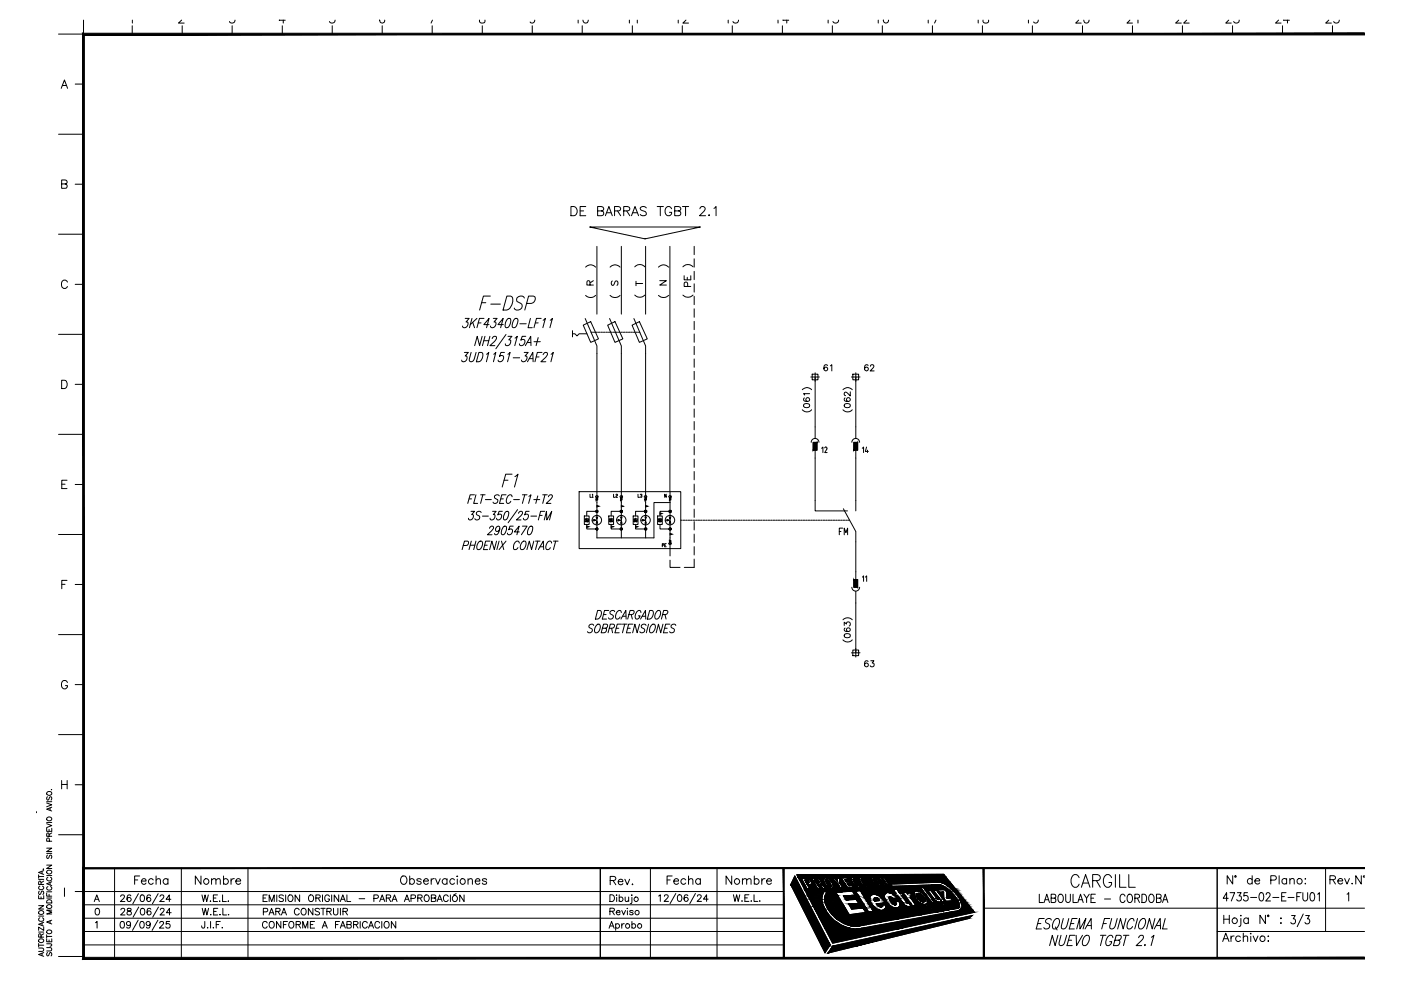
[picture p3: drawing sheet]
<svg xmlns="http://www.w3.org/2000/svg" width="420mm" height="297mm" viewBox="0 0 420 297" stroke-linecap="round" stroke-linejoin="round" font-family="sans-serif">
<g fill="none" stroke="#000" stroke-width=".3">
<path d="M25 6v4.2h-7.4M39.7 7.7v2.5M39.7 6v.9M54.5 6l-1 .9h1.7M54.6 7.7v2.5M69.6 7.7v2.5M70.5 6a.87 .87 0 0 1-.7 .9 .87 .87 0 0 1-1-.5M83.8 6l1.7 .1M84.7 7.7v2.5M84.9 6v.9M99.6 7.7v2.5M100.5 6a.9 .9 0 0 1-.7 .9 .9 .9 0 0 1-1-.5"/>
<path d="M114.6 7.7v2.5M115.4 6a.77 .77 0 0 1-.5 .9 .77 .77 0 0 1-.9-.3l-.1-.5M129.6 7.7v2.5M129.7 6l-.4 .9M143.8 6v.1a.68 .68 0 0 0 .6 .8l.8-.1 .2-.8M144.6 7.7v2.5M159.6 7.7v2.5M160.4 6a.77 .77 0 0 1-.5 .9 .77 .77 0 0 1-.9-.3M173.4 6v.9M174.6 7.7v2.5M174.8 6a.81 .81 0 0 0 .8 .9 .81 .81 0 0 0 .8-.9M188.8 6v.9"/>
<path d="M189.6 7.7v2.5M191.1 6v.9M203.4 6v.9M204.6 7.7v2.5M205.7 6l-.9 .9h1.7M218.4 6v.9M219.6 7.7v2.5M221.5 6a.87 .87 0 0 1-.7 .9 .87 .87 0 0 1-1-.5M233.3 6v.9M234.6 7.7v2.5M234.8 6l1.7 .1M236 6v.9"/>
<path d="M248.4 6v.9M249.6 7.7v2.5M251.5 6a.9 .9 0 0 1-.7 .9 .9 .9 0 0 1-1-.5M263.4 6v.9M264.6 7.7v2.5M264.9 6l.1 .6a.77 .77 0 0 0 1 .3 .77 .77 0 0 0 .4-.9M265 6l-.1 .1M278.4 6v.9M279.6 7.7v2.5M280.7 6l-.4 .9M293.4 6v.9M294.6 7.7v2.5"/>
<path d="M294.8 6v.1a.68 .68 0 0 0 .6 .8h.5a.65 .65 0 0 0 .5-.9M308.4 6v.9M309.6 7.7v2.5M311.4 6a.77 .77 0 0 1-.5 .9 .77 .77 0 0 1-.9-.3M323.5 6l-.9 .9h1.7M324.6 7.7v2.5M325 6a.81 .81 0 0 0 .8 .9 .81 .81 0 0 0 .8-.9M338.9 6l-.9 .9h1.6M339.6 7.7v2.5M341.3 6v.9M353.5 6l-.9 .9h1.7M354.6 7.7v2.5"/>
<path d="M355.9 6l-.9 .9h1.6M368.5 6l-.9 .9h1.7M369.6 7.7v2.5M371.6 6a.87 .87 0 0 1-.6 .9 .87 .87 0 0 1-1-.5M383.4 6l-.8 .9h1.6M384.6 7.7v2.5M385 6l1.7 .1M386.1 6v.9M398.5 6l-.9 .9h1.7M399.6 7.7v2.5M401.6 6a.87 .87 0 0 1-.6 .9 .87 .87 0 0 1-1-.5M18.4 26.5l.9-2.5 1 2.5"/>
<path d="M18.7 25.6h1.2M22.5 25.2h2.5M17.6 40.2h7.4M18.5 55.1l1.4-.1 .2-.3-.2-.6-1.4-.2v2.5h1.4l.2-.4a.68 .68 0 0 0-.6-.9M22.5 55.2h2.5M17.6 70.2h7.4M171.2 61.9h1a1.46 1.46 0 0 1 .9 1.4 1.46 1.46 0 0 1-.9 1.4h-1zM174 63.2h1M175.7 61.9h-1.7v2.8h1.7M176.9 68h33.1l-16.6 3.6zM179 73.8v20.4M179.2 63.2l1.6-.1 .2-.4-.1-.5-.5-.3h-1.2v2.8h1.2l.5-.3v-.9l-.5-.3"/>
<path d="M181.6 64.7l1-2.8 1 2.8M181.9 63.8h1.3M184.3 63.2l1.6-.1 .2-.4-.1-.5-.5-.3h-1.2v2.8M185.2 63.2l.9 1.5M186.3 73.8v20.4M187.1 63.2l1.5-.1 .3-.4-.1-.5-.6-.3h-1.1v2.8M187.9 63.2l1 1.5M189.4 64.7l1-2.8 1.1 2.8M189.8 63.8h1.3M190.4 80a2.04 2.04 0 0 1 3 0M193.6 73.8v20.4M193.8 62.3a1 1 0 0 0-1-.4 1 1 0 0 0-.8 .7l.3 .4 1.3 .5a.66 .66 0 0 1 0 1 1.27 1.27 0 0 1-1.6-.2"/>
<path d="M197.1 61.9h1.9M198 61.9v2.8M200.9 73.8v74.8M201.4 62.6a.95 .95 0 0 0-1.4-.5 1.44 1.44 0 0 0-.5 1.5 1.44 1.44 0 0 0 1.3 1.1 .9 .9 0 0 0 .6-1.1h-.6M202.3 63.2l1.6-.1 .3-.4-.2-.5-.5-.3h-1.2v2.8h1.2a.72 .72 0 0 0 .7-.8 .72 .72 0 0 0-.7-.7M204.7 61.9h1.8M204.8 80a2.04 2.04 0 0 1 3 0M205.6 61.9v2.8M208.2 73.8v2.5M208.2 77.6v2.5M209.9 62.6l.5-.7h.5l.5 .3a.83 .83 0 0 1-.3 1.1l-1.3 1.4h1.8M212.5 64.5h.3z"/>
<path d="M214.1 62.5l.6-.6v2.8M20.2 84.6a.91 .91 0 0 0-1-.7 .91 .91 0 0 0-.8 1 1.12 1.12 0 0 0 1.2 1.6l.6-.6M22.5 85.2h2.5M139.5 95.4h1.2l-.9 1.1h.3a1.01 1.01 0 0 1 0 1.3 1.01 1.01 0 0 1-1.3 .2l-.1-.3M141.5 95.4l-.7 2.8M141.8 96.6l.5 1.6M143 95.4l-2 1.9M143.4 96.8h.9M144.4 90.7h1.3M145.1 95.4h-1.3l-.8 2.8M146.7 97.3h-1.6l1.6-1.9-.8 2.8M147.1 88.7h-2.1l-1.2 4.2"/>
<path d="M147.2 91.2h2.9M147.9 95.4h1.2l-.9 1.1h.3a1.01 1.01 0 0 1 0 1.3 1.01 1.01 0 0 1-1.4 .2v-.3M150.9 97.3h-1.6l1.6-1.9-.8 2.8M152 88.7h1.1a1.24 1.24 0 0 1 .7 1.7 2.51 2.51 0 0 1-2.9 2.5zM152.3 95.6l.5-.2a1.17 1.17 0 0 1 .2 1.6l-.6 1.1-.6 .1-.3-.5a3 3 0 0 1 .8-2.1zM154.4 95.6h.8l.1 1a1.56 1.56 0 0 1-1.3 1.6l-.4-.5 .1-.7zM155.9 97h1.9M157.3 89.3a1.21 1.21 0 0 0-1.6-.5 1.21 1.21 0 0 0-.6 1.6l1.1 .5a1.24 1.24 0 0 1-.2 1.9 1.24 1.24 0 0 1-1.8-.5M157.9 90.9h1.5a1.42 1.42 0 0 0 1-1.9l-.4-.3h-1.5l-1.1 4.2M159.1 95.4l-.7 2.8h1.2M160.6 96.8h.8M162.3 95.4h-1.4l-.8 2.8"/>
<path d="M162.9 96l.7-.6-.8 2.8M165 96l.7-.6-.8 2.8M171.7 99.1v1.9M174.9 97.5l2.3-1.1 2.3 5.2-2.3 1zM175.5 95.5l3.5 8.2v44.9M175.6 88.5a2.08 2.08 0 0 0 3 0M175.6 80.1a1.99 1.99 0 0 1 3 0M176.9 85.4v-1.1l-.7-.1-.2 1.2h2M177.2 99.6h.5M178 84.1l-1.1 .7M178 99.6h.4M178.7 99.6h.5"/>
<path d="M179.4 99.6h.5M180.2 99.6h.5M181 99.6h.4M181.7 99.6h.5M182.2 97.5l2.2-1.1 2.4 5.2-2.4 1zM182.4 99.6h.6M182.8 95.5l3.5 8.2v44.9M183 88.5a2.08 2.08 0 0 0 3 0M183 80.1a1.99 1.99 0 0 1 3 0M183.2 99.6h.5M183.6 84.2l-.3 .5 .1 .7h.6l.6-1.1 .4-.1 .3 .5-.3 .8M183.9 99.6h.5"/>
<path d="M184.7 99.6h.5M185.4 99.6h.6M186.2 99.6h.5M186.9 99.6h.5M187.7 99.6h.5M188.5 99.6h.5M189.2 99.6h.5M189.6 97.5l2.2-1.1 2.3 5.2-2.3 1zM189.9 99.6h.5M190.1 95.5l3.5 8.2v44.9M190.4 88.4a2.13 2.13 0 0 0 3 0M190.7 99.6h.5"/>
<path d="M190.7 85h2M190.7 84.3v1.4M191.5 99.6h.4M197.5 88.5a2.13 2.13 0 0 0 3 0M197.5 80.1a2.04 2.04 0 0 1 3 0M197.9 84.1h1.9l-1.9 1.3h1.9M204.8 88.4a2.13 2.13 0 0 0 3 0M205.2 82.6v1.3h2v-1.3M206.1 83.1v.8M206.2 85.9l-.1-1.2-.2-.1-.6 .1-.1 1.2h2M208.2 81.3v2.5M208.2 85.1v2.5"/>
<path d="M208.2 88.8v2.5M208.2 92.6v2.5M208.2 96.3v2.5M17.6 100.2h7.4M18.5 114h.8a1.35 1.35 0 0 1 .9 1.2 1.35 1.35 0 0 1-.9 1.3h-.8zM22.5 115.2h2.5M139.3 105.6h1.1l-.9 1.1h.3a.99 .99 0 0 1 0 1.3 .99 .99 0 0 1-1.3 .2v-.3M141.3 105.6l-.6 2 .2 .7a.9 .9 0 0 0 1.3-.7l.6-2M143.6 105.6h.8a1.74 1.74 0 0 1-.8 2.8h-.7zM144.6 100.8l-.8 2.8-.7-2.8-.7 2.8M145.1 102.1h1.5M145.4 100.8l-.7 2.8"/>
<path d="M145.9 106.2l.7-.6-.7 2.8M146.9 100.8l-.7 2.8M147.6 101.5a.66 .66 0 0 1 .6-.7 .66 .66 0 0 1 .7 .6l-.5 .9-1.5 1.3h1.5M148.1 106.2l.6-.6-.7 2.8M151.3 105.6h-1.1l-.4 1.3 .1-.2a.68 .68 0 0 1 .8-.1 .68 .68 0 0 1 .3 .8 1 1 0 0 1-.5 .9 1 1 0 0 1-1.1-.1v-.3M151.8 100.3l-3.1 4.2M152.3 106.2l.7-.6-.8 2.8M152.3 100.8h1.2l-.9 1.1h.3a1.01 1.01 0 0 1 0 1.3 1.01 1.01 0 0 1-1.3 .1l-.1-.2M153.9 107.2h2M154.5 101.4l.6-.6-.7 2.8M157.2 105.6h1.2l-.9 1.1h.3a1.01 1.01 0 0 1 0 1.3 1.01 1.01 0 0 1-1.4 .2v-.3M157.6 103.6l1.6-2.8v2.8"/>
<path d="M157.7 100.8h-1.1l-.4 1.2 .1-.1a.71 .71 0 0 1 1.1 .2 1.06 1.06 0 0 1-.3 1.2 1.06 1.06 0 0 1-1.3 0v-.2M158.1 102.7h1.1M158.2 108.4l1.6-2.8 .1 2.8M158.7 107.5h1.1M160.1 102.4h1.9M160.8 107h.9M161.4 101.2l-.6 2.4M162.5 105.6h-1.4l-.7 2.8M162.9 106.3a.66 .66 0 0 1 .6-.7 .66 .66 0 0 1 .7 .6l-.6 .9-1.4 1.3h1.5M165.3 106.2l.6-.6-.7 2.8M171.7 100h.7l.6 .7 .7-.7h2.3M208.2 100.1v2.5"/>
<path d="M208.2 103.8v2.5M208.2 107.6v2.5M208.2 111.3v2.5M208.2 115.1v2.5M208.2 118.8v2.5M240.6 116.8a1.84 1.84 0 0 1 2.8 0M241.2 119.3l-.1 .1a.89 .89 0 0 0 .6 1.1 .89 .89 0 0 0 1.1-.7 .58 .58 0 0 0-.5-.6 .58 .58 0 0 0-.6 .5 .58 .58 0 0 0 .5 .6M242.8 118h-1.8l.3 .4M243.1 113h2.6M243.6 112.2h1.7v1.6h-1.7zM244.5 111.7v19.8M248.1 109.6v-.2a.9 .9 0 0 0-1.1 .5 .9 .9 0 0 0 .4 1.2 .57 .57 0 0 0 .8-.4 .57 .57 0 0 0-.4-.7 .57 .57 0 0 0-.7 .5"/>
<path d="M249 109.7l.5-.4v1.9M252.8 116.8a1.84 1.84 0 0 1 2.8 0M253.4 119.3l-.1 .1a.89 .89 0 0 0 .6 1.1 .89 .89 0 0 0 1.1-.7 .58 .58 0 0 0-.5-.6 .58 .58 0 0 0-.6 .5 .58 .58 0 0 0 .5 .6M255 117.4v1.3l-.9-.9-.6-.3-.3 .4v.4l.4 .3M255.3 113h2.6M255.8 112.2h1.7v1.6h-1.7zM256.7 111.7v19.8M260.3 109.6v-.2a.9 .9 0 0 0-1.1 .5 .9 .9 0 0 0 .4 1.2 .57 .57 0 0 0 .8-.4 .57 .57 0 0 0-.5-.7 .57 .57 0 0 0-.6 .5M261.1 109.8l.3-.5h.3l.4 .4-.3 .6-.8 .9h1.2M17.6 130.2h7.4M208.2 122.6v2.5M208.2 126.3v2.5"/>
<path d="M208.2 130.1v2.5M208.2 133.8v2.5M208.2 137.6v2.5M240.6 122.8a1.84 1.84 0 0 0 2.8 0M241.1 121.2l.7-.2a.84 .84 0 0 1 1 .5 .93 .93 0 0 1-.9 .7 .93 .93 0 0 1-.9-.7zM243.9 132.6h1.1v2.3h-1.1zM244.5 134.9v18.2h9.7M245.6 132.6a1.16 1.16 0 0 0-1.2-1.2 1.16 1.16 0 0 0-1.1 1.2M246.4 134.4l.4-.4v1.7M247.3 134.3l.5-.3 .2 .5M248 134.5l-.7 1.2h.8M252.8 122.8a1.84 1.84 0 0 0 2.8 0"/>
<path d="M253.3 121.2l.6-.2a.84 .84 0 0 1 1.1 .5 .93 .93 0 0 1-.9 .7 .93 .93 0 0 1-.9-.7zM256.1 132.6h1.1v2.3h-1.1zM256.7 134.9v18.2M257.8 132.6a1.16 1.16 0 0 0-1.2-1.2 1.16 1.16 0 0 0-1.1 1.2M258.6 134.4l.4-.4v1.7M259.9 134l-.4 1.3h.9M260.2 134.9v.8M18.5 145.1h1M20.1 143.9h-1.6v2.5h1.6M22.5 145.2h2.5M140.7 149.5h.7M141.3 153.3h1l-.8 .9h.3a.92 .92 0 0 1-.1 1.2 .92 .92 0 0 1-1.2 .2v-.3"/>
<path d="M142.3 148.3h-1.3l-.7 2.6M142.7 148.3l-.6 2.6h1.1M144.1 148.3h1.4M144.3 153.6a.71 .71 0 0 0-1-.3 .71 .71 0 0 0-.2 1.1l.5 .2a.76 .76 0 0 1-.1 1.2 .76 .76 0 0 1-1.1-.3M144.7 154.7h1.8M144.8 148.3l-.7 2.6M145.6 149.7h1.7M146.8 158.3a.59 .59 0 0 1 .6-.6 .59 .59 0 0 1 .5 .8l-1.7 1.8h1.4M147.7 153.3h1.1l-.9 .9h.3a.92 .92 0 0 1 0 1.2 .92 .92 0 0 1-1.2 .2v-.3M149.7 148.6a.75 .75 0 0 0-.9-.2 .75 .75 0 0 0-.4 .9l.6 .4a.74 .74 0 0 1 0 1.1 .74 .74 0 0 1-1.1-.3M149.9 158.6l-.8 .7a.81 .81 0 0 1-.4-1.1 .81 .81 0 0 1 1.1-.4 2.17 2.17 0 0 1-1 2.5l-.4-.1-.1-.3M150.2 149.5h.7"/>
<path d="M150.7 153.3h-1l-.4 1.1 .1-.2a.63 .63 0 0 1 1 .3 .96 .96 0 0 1-.3 1.1 .96 .96 0 0 1-1.1 0l-.1-.3M151 157.8l.6-.1a1.08 1.08 0 0 1 .2 1.5l-.6 1h-.8l.1-1.4zM151.2 143.9h1.1M151.7 153.4h.8v1a1.48 1.48 0 0 1-1.2 1.4l-.2-.1-.1-1zM151.8 148.3h-1.3l-.7 2.6h1.3M153.6 142.1h-1.9l-1.1 3.9M153.6 148.9l-.2-.5a1.02 1.02 0 0 0-1.4 .9l-.2 .6 .2 .9a.76 .76 0 0 0 1.2-.5M153.9 157.7h-1l-.3 1.1 .1-.1a.63 .63 0 0 1 1 .2 .96 .96 0 0 1-.3 1.2 .96 .96 0 0 1-1.2-.1v-.2M154 149.7h1.8M154.4 142.8l.9-.7-1 3.9M155.2 152.8l-2.8 3.9M155.5 153.9a.58 .58 0 0 1 .7-.6 .58 .58 0 0 1 .5 .7l-1.8 1.8h1.3"/>
<path d="M155.7 159.4h-1.5l1.5-1.7-.7 2.6M156.7 157.7h1.4l-1.7 2.6M156.7 148.3h1.4M157.4 148.3l-.7 2.6M158.6 148.8l.6-.5-.7 2.6M158.7 153.3h-1l-.4 1.1 .2-.2a.63 .63 0 0 1 1 .3 .96 .96 0 0 1-.3 1.1 .96 .96 0 0 1-1.2 0v-.3M158.9 157.8h.8v1a1.48 1.48 0 0 1-1.2 1.5 1.08 1.08 0 0 1-.1-1.5zM159.2 154.7h1.7M160.1 149.7h1.8M161.3 148.6l-.6 2.3M161.8 154.5h.8M162.8 148.3h1.3"/>
<path d="M163.2 155.8l.7-2.5 .1 2.5 1.5-2.5-.7 2.5M163.4 153.3h-1.3l-.7 2.5M163.4 148.3l-.6 2.6M164.5 148.9l.5-.6 .6 .2-.2 .8-1.6 1.6h1.4M173.7 147.4h30.5v17h-30.5zM175.2 154.7h1.5v2.5h-1.5zM175.4 155.5h1.1v.8h-1.1zM175.6 155.8l.7 .2-.3-.2v.3zM175.8 156.3v.2M176 157.2v1.4h3M176 155.3v.2M176.2 156.3v.2"/>
<path d="M176.9 148.1v1h.5M177.6 155.9h.5M177.6 148.3l.1-.2v1M177.6 149.1h.3M178.8 149h.4v.8h-.4zM179 153.3h-3v1.4M179 149.8v5.2M179.4 149l-.4-.4-.4 .4M182.6 154.7h1.4v2.5h-1.4zM182.7 155.5h1.1v.8h-1.1zM183 155.8l.6 .2-.3-.2v.3zM183 156.3v.2"/>
<path d="M183.3 157.2v1.4h3M183.3 155.3v.2M183.5 156.3v.2M184 148.1v1h.5M184.7 148.3h.5l-.5 .5v.3h.5M184.9 155.9h.5M186.1 149h.4v.8h-.4zM186.3 153.3h-3v1.4M186.3 149.8v5.2M186.3 156.8v4.4M186.7 149l-.4-.4-.4 .4M189.9 154.7h1.4v2.5h-1.4z"/>
<path d="M190.1 155.5h1v.8h-1zM190.2 155.8l.8 .2-.4-.2v.3zM190.4 156.3v.2M190.6 157.2v1.4h3M190.6 155.3v.2M190.8 156.3v.2M191.3 148.1v1h.5M192 148.3h.5l-.2 .3M192.2 155.9h.5M192.4 148.6v.5l-.4-.2M193.4 149h.4v.8h-.4zM193.6 153.3h-3v1.4"/>
<path d="M193.6 149.8v5.2M193.6 156.8v4.4M194 149l-.4-.4-.4 .4M197.2 154.7h1.4v2.5h-1.4zM197.4 155.5h1v.8h-1zM197.6 155.8l.7 .2-.4-.2v.3zM197.7 156.3v.2M197.9 157.2v1.4h3M197.9 155.3v.2M198.1 156.3v.2M199.5 155.9h.6M199.8 148.1v1l-.5-1v1"/>
<path d="M200.8 149h.4v.8h-.4zM200.9 153.3h-3v1.4M200.9 150.6h-4.8v10.6h-17.1v-4.4M200.9 149.8v5.2M200.9 156.8v5.2M201.3 149l-.4-.4-.4 .4M204.2 155.9h.4M204.8 155.9h.5M205.6 155.9h.5M206.4 155.9h.4M207.1 155.9h.5M207.8 155.9h.6"/>
<path d="M208.2 141.3v2.5M208.2 145.1v2.5M208.2 148.8v2.5M208.2 152.6v2.5M208.2 156.4v2.4M208.6 155.9h.5M209.3 155.9h.5M210.1 155.9h.5M210.8 155.9h.6M211.6 155.9h.5M212.3 155.9h.5M213.1 155.9h.5"/>
<path d="M213.9 155.9h.5M214.6 155.9h.5M215.3 155.9h.5M216.1 155.9h.5M216.9 155.9h.4M217.6 155.9h.5M218.3 155.9h.5M219.1 155.9h.5M219.9 155.9h.4M220.6 155.9h.5M221.3 155.9h.6M222.1 155.9h.5"/>
<path d="M222.8 155.9h.5M223.6 155.9h.5M224.4 155.9h.5M225.1 155.9h.5M225.8 155.9h.5M226.6 155.9h.5M227.4 155.9h.4M228.1 155.9h.5M228.8 155.9h.5M229.6 155.9h.5M230.4 155.9h.4M231.1 155.9h.5"/>
<path d="M231.8 155.9h.6M232.6 155.9h.5M233.3 155.9h.5M234.1 155.9h.5M234.9 155.9h.5M235.6 155.9h.5M236.3 155.9h.5M237.1 155.9h.5M237.9 155.9h.5M238.6 155.9h.5M239.3 155.9h.5M240.1 155.9h.5"/>
<path d="M240.9 155.9h.4M241.6 155.9h.5M242.3 155.9h.6M243.1 155.9h.5M243.8 155.9h.5M244.6 155.9h.5M245.3 155.9h.6M246.1 155.9h.5M246.8 155.9h.5M247.6 155.9h.5M248.4 155.9h.5M249.1 155.9h.5"/>
<path d="M249.8 155.9h.5M250.6 155.9h.5M251.4 155.9h.4M251.7 159.3h.5M252.1 155.9h.5M252.7 158.3h-1v2M252.8 155.9h.6M252.9 152.5l3.8 6.8v14.4M253.6 155.9h.5M254.3 155.9h.5M17.6 160.2h7.4M18.5 175.1h1"/>
<path d="M20.1 174h-1.6v2.5M22.5 175.2h2.5M138.9 163.5l1.3-.1 .2-.4v-.7l-1.1-.1-.7 2.5M141 163.4h1.4M141.3 162.2l-.6 2.5M142.7 162.2l-.6 2.5M143.5 162.5a.68 .68 0 0 1 1.2 0 1.74 1.74 0 0 1-1.4 2.2l-.3-.3v-.6zM145.4 163.4h.7M147 162.2h-1.3l-.7 2.5h1.2M148.9 162.2l-.7 2.5-.7-2.5-.7 2.5M149.7 162.2l-.7 2.5M150.4 162.2l.7 2.5"/>
<path d="M151.8 162.2l-2.1 2.5M155.7 162.8l-.1-.5a1.37 1.37 0 0 0-1.6 1.8l.3 .6a.9 .9 0 0 0 1-.6M156.6 162.5l.4-.3h.5a1.67 1.67 0 0 1-1.1 2.5l-.3-.3-.1-.6zM160.1 162.2l-.7 2.5-.7-2.5-.7 2.5M160.6 162.2h1.4M161.3 162.2l-.7 2.5M161.4 164.7l1.5-2.5 .2 2.5M162 163.9h1M165.4 162.8l-.1-.5a1.02 1.02 0 0 0-1.4 .9l-.2 .9 .3 .6a.88 .88 0 0 0 1-.6M166 162.2h1.4M166.7 162.2l-.7 2.5M198.6 163.4h.4l.1-.3-.5-.1v.9"/>
<path d="M199.3 163.4h.3M199.8 163h-.5v.9h.5M200.5 162.8l.4 .4 .4-.4M200.8 162h.4v.8h-.4zM200.9 167.9v2.2h3M200.9 163.3v3.3M208.2 160.1v2.5M208.2 163.8v2.5M208.2 167.6v2.5h-3M253.2 160.3v-2l.5 1.4 .5-1.4v2M255.5 176a1.16 1.16 0 0 0 1.1 1.2 1.16 1.16 0 0 0 1.2-1.2M256.1 173.7h1.1v2.3h-1.1z"/>
<path d="M256.7 177.2v19.7M258.6 173l.4-.4v1.7M259.5 173l.4-.4v1.7M17.6 190.2h7.4M178 187.5a.7 .7 0 0 0-1-.4 .7 .7 0 0 0-.1 1.1l.5 .2a.77 .77 0 0 1-.1 1.2 .77 .77 0 0 1-1.1-.3M178.8 187.5l.5-.4h.4a1.69 1.69 0 0 1-1.1 2.6l-.3-.4v-.6zM179.2 183h.7a1.58 1.58 0 0 1 .2 1.7 1.58 1.58 0 0 1-1.6 .9zM180.7 188.3l1.3-.2 .1-.9-1.1-.1-.7 2.6h.9l.4-.3 .3-.6-.3-.5M181 184.2h.8M182.6 183h-1.3l-.7 2.6h1.3M182.7 188.3h.9l.6-.5a.48 .48 0 0 0-.3-.7h-.9l-.6 2.6M183.4 188.3l.3 1.4"/>
<path d="M184.3 183.4a.74 .74 0 0 0-.9-.4 .74 .74 0 0 0-.4 1l.7 .3a.74 .74 0 0 1-.1 1.2 .74 .74 0 0 1-1.1-.3M184.8 188.3h.8M186.2 185.6l1.5-2.6 .1 2.6M186.3 183.6l-.1-.5a1.46 1.46 0 0 0-1.6 2.1l.2 .2a.76 .76 0 0 0 1.2-.5M186.4 187.1h-1.3l-.7 2.6h1.3M186.7 187.1h1.4M186.7 184.7h1M187.4 187.1l-.7 2.6M188.2 188.3h.8M188.6 184.2l1.3-.1 .2-.4v-.6l-1.1-.1-.8 2.6M189.3 184.2l.3 1.4M189.8 187.1h-1.3l-.6 2.6h1.2"/>
<path d="M191.8 187.1l-.7 2.6-.7-2.6-.7 2.6M192.1 185.6l1.5-2.6 .1 2.6M192.2 183.6l-.1-.5a1.46 1.46 0 0 0-1.6 2.1l.2 .2a.93 .93 0 0 0 1.3-.8h-.5M192.6 184.7h1M193.7 187.5a.75 .75 0 0 0-.9-.4 .75 .75 0 0 0-.4 1l.7 .3a.75 .75 0 0 1-.1 1.2 .75 .75 0 0 1-1.1-.3M194.5 187.1l-.7 2.6M194.8 183h.7a1.58 1.58 0 0 1 .2 1.7 1.58 1.58 0 0 1-1.6 .9zM195.6 187.2l.6-.1a1.65 1.65 0 0 1-1.1 2.6 1.79 1.79 0 0 1 .5-2.5zM196.9 183.4a.71 .71 0 0 1 1-.3 1.75 1.75 0 0 1-1.2 2.5l-.3-.4v-.6zM198.7 184.2l1.2-.1 .4-.6-.1-.4-1.2-.1-.6 2.6M198.8 187.1l-.7 2.6-.6-2.6-.7 2.6M199.3 188.3h.8"/>
<path d="M199.4 184.2l.4 1.4M200.9 187.1h-1.3l-.6 2.6h1.2M202.7 187.5a.75 .75 0 0 0-1-.4 .75 .75 0 0 0-.4 1l.7 .3a.75 .75 0 0 1-.1 1.2 .75 .75 0 0 1-1.1-.3M252.8 191.8a1.84 1.84 0 0 0 2.8 0M252.8 185.8a1.93 1.93 0 0 1 2.8 0M253.2 187.5v-1l.7 .5a.62 .62 0 0 1 .9-.5 .62 .62 0 0 1-.1 1.1M253.3 190.2l.6-.3a.84 .84 0 0 1 1.1 .5 .93 .93 0 0 1-.9 .8 .93 .93 0 0 1-.9-.8zM253.4 188.3l-.1 .1a.89 .89 0 0 0 .6 1 .89 .89 0 0 0 1.1-.6 .56 .56 0 0 0-.5-.6 .56 .56 0 0 0-.6 .5 .56 .56 0 0 0 .5 .6M255.3 195.7h2.6M255.8 194.8h1.7v1.7h-1.7zM260.3 198.3l-.3-.3a.87 .87 0 0 0-.8 1 .87 .87 0 0 0 1 .8 .58 .58 0 0 0-.1-1 .58 .58 0 0 0-.8 .5M261.1 198h1l-.5 .7a.6 .6 0 0 1 .4 1 .6 .6 0 0 1-1-.2"/>
<path d="M20.2 204.6a.91 .91 0 0 0-1-.6 .91 .91 0 0 0-.8 .9 1.08 1.08 0 0 0 .3 1.2 1.08 1.08 0 0 0 1.1 .2l.4-.4v-.4h-.6M22.5 205.2h2.5M14.3 238.8l-.3 .4 .3 .6 .3-.1 .5-.9 .4 .4-.2 .6M14.3 237.4a.68 .68 0 0 1 .9-.1 .68 .68 0 0 1 .1 .9 .68 .68 0 0 1-.9 .1 .68 .68 0 0 1-.1-.9zM15.4 236.7h.1M17.6 220.2h7.4M18.5 233.9v2.5M18.5 235.1h1.6M20.1 233.9v2.5M22.5 235.2h2.5M10.9 243.5h.1M10.9 243.5l.1 .1"/>
<path d="M14 259.3h1.5l-1.5 1h1.5M14 254.2h1.5l-1.5 1h1.5M14 248.3v.9h1.5v-.9M14 246.9l1.5 .6-1.5 .5M14 240.7l1.5 .5-1.5 .6M14 255.8h1.5M14 246.5h1.5M14 240.3h1.5M14.1 245.2a.71 .71 0 0 1 1-.3 .71 .71 0 0 1 .2 1 .74 .74 0 0 1-.9 .1 .74 .74 0 0 1-.3-.8zM14.3 256.3l-.3 .4 .1 .5h.5l.3-.8 .4-.1 .2 .4-.2 .6M14.7 250.7v-.9l-.4-.1-.3 .3v.7h1.5M14.7 248.6v.6"/>
<path d="M14.8 252.2l-.1-.9h-.6l-.1 .9h1.5M15 242.2v.7M15.5 241.9l-1.5 .6 1.5 .6M15.5 249.7l-.8 .5M17.6 250.2h7.4M11.6 271.5h1.5l-1.5 1h1.5M11.6 268.4v1h1.5v-1M11.6 262.2v1M11.6 279.4h1.5M11.6 274.6h1.5M11.6 263.6h1.5M11.6 262.7h1.5"/>
<path d="M11.7 273.2a.68 .68 0 0 1 1-.2 .68 .68 0 0 1 0 1 .69 .69 0 0 1-.8 0 .69 .69 0 0 1-.2-.8zM11.8 267.1l-.2 .4 .2 .6 .4-.2 .2-.7h.6l.1 .5-.2 .4M12 275.1a.6 .6 0 0 0-.4 .8 .6 .6 0 0 0 .9 .3 .54 .54 0 0 0 .6-.5 .54 .54 0 0 0-.4-.6M12 265.6a.6 .6 0 0 0-.4 .9 .6 .6 0 0 0 .9 .2 .54 .54 0 0 0 .6-.5 .54 .54 0 0 0-.4-.6M12.3 265.1l-.1-.9h-.5l-.1 .9h1.5M12.3 268.8v.6M12.6 261.2v.7M12.6 276.7v.7M13 260.4v.2zM13.1 277.9v1l-1.5-1v1M13.1 276.5l-1.5 .5 1.5 .6M13.1 261l-1.5 .5 1.5 .6"/>
<path d="M13.1 279.9l-.8 .5M13.1 264.1l-.8 .5M14 267.7v.9h1.5M14 269.2h1.5M14 267.3h1.5M14 262.4h1.5M14.1 279a.71 .71 0 0 1 1-.2 .71 .71 0 0 1 .2 1 .75 .75 0 0 1-.9 0 .75 .75 0 0 1-.3-.8zM14.1 271.5a.71 .71 0 0 1 1-.3 .71 .71 0 0 1 .2 1 .74 .74 0 0 1-.9 .1 .74 .74 0 0 1-.3-.8zM14.1 261.1a.71 .71 0 0 1 1-.3 .71 .71 0 0 1 .2 1 .74 .74 0 0 1-.9 .1 .74 .74 0 0 1-.3-.8zM14.3 269.8a.81 .81 0 0 1 .9 0 .81 .81 0 0 1 .3 .9h-1.5zM14.4 265.7a.6 .6 0 0 0-.3 .9 .6 .6 0 0 0 .8 .2 .54 .54 0 0 0 .6-.4 .54 .54 0 0 0-.4-.7M14.4 262.9a.62 .62 0 0 0-.3 .9 .62 .62 0 0 0 .8 .2 .56 .56 0 0 0 .6-.4 .56 .56 0 0 0-.4-.7"/>
<path d="M14.7 268v.6M15 264.5v.7M15 276v.7M15.5 275.8l-1.5 .6 1.5 .6M15.5 272.8h-1.5l1.5 .6-1.5 .6h1.5M15.5 264.3l-1.5 .6 1.5 .5M19.3 266.2v2.5M22.5 267.2h212.6M25 275.2h210.1M25 271.2h210.1M25 279.2h210.1M28.3 270.2l.7-2 .8 2"/>
<path d="M28.6 269.6h.9M28.6 276.6l.5-.4v2M28.8 272.3a.64 .64 0 0 1 .9 .3l.2 .5a.9 .9 0 0 1-.8 1.1 1.25 1.25 0 0 1-.3-1.9zM34.4 260.2v27M36.2 268.7l.4-.5 .6 .1 .1 .3-.2 .7-1 .9h1.4M36.3 272.7l.3-.4h.6l.2 .3-.3 .7-.9 .9h1.3M36.3 276.3a.64 .64 0 0 1 .9 .3l.1 .4a.85 .85 0 0 1-.7 1.2 1.28 1.28 0 0 1-.3-1.9zM38.3 272.3v.6l.8 .3 .3 .4a.66 .66 0 0 1-.7 .7 .66 .66 0 0 1-.6-.7l1.2-.9-.1-.4zM39.1 276.8a.62 .62 0 0 1-.8 .5 .62 .62 0 0 1-.2-.9 .62 .62 0 0 1 1 .1v.3a.94 .94 0 0 1-.7 1.4l-.4-.3M39.2 268.5l-.1-.2a.64 .64 0 0 0-.9 .3 .97 .97 0 0 0 .6 1.6 .62 .62 0 0 0 .5-.6 .62 .62 0 0 0-.6-.6 .62 .62 0 0 0-.6 .6M40.4 263.8h.9M41.4 275.8l-1.7 3.1"/>
<path d="M41.5 267.9l-1.7 3M41.6 271.9l-1.7 3M41.9 262.6h-1.5v2.5M42.2 276.3l.3-.1a1.03 1.03 0 0 1 .8 1 1.03 1.03 0 0 1-.8 1 1.25 1.25 0 0 1-.3-1.9zM42.3 268.3a.68 .68 0 0 1 1 .3v.5a.85 .85 0 0 1-.7 1.1 1.33 1.33 0 0 1-.3-1.9zM42.4 272.3h.3a1.03 1.03 0 0 1 .7 1 1.03 1.03 0 0 1-.7 .9 1.25 1.25 0 0 1-.3-1.9zM42.4 264.1h1.4a.76 .76 0 0 0-1.1-.7 .76 .76 0 0 0-.2 1.3 .7 .7 0 0 0 .7 .4 .7 .7 0 0 0 .6-.4M45.1 276.8a.63 .63 0 0 1-.9 .6 .63 .63 0 0 1-.3-.9 .63 .63 0 0 1 1 0l.2 .3a.99 .99 0 0 1-.8 1.4l-.4-.3M45.2 268.5l-.1-.2a.68 .68 0 0 0-1 .3v1.3a.62 .62 0 0 0 1 .1 .62 .62 0 0 0-.2-1 .62 .62 0 0 0-.9 .6M45.2 272.6l-.1-.3a.64 .64 0 0 0-.9 .3v1.4a.62 .62 0 0 0 1 0 .62 .62 0 0 0-.2-.9 .62 .62 0 0 0-.9 .5M46 263.8a.8 .8 0 0 0-1.2-.2 .8 .8 0 0 0 0 1.2 .8 .8 0 0 0 1.2-.1M46.8 263.8l.6-.4 .6 .1 .1 1.6"/>
<path d="M46.8 262.6v2.5M47.4 275.8l-1.8 3.1M47.4 267.9l-1.7 3M47.5 271.9l-1.7 3M47.9 276.7l.4-.5 .6 .1 .2 .3-.1 .4-1.2 1.2h1.3M48 268.7l.4-.5 .6 .1 .1 .3-.2 .7-1 .9h1.4M48.1 272.7l.4-.4h.6l.1 .3-.3 .7-.9 .9h1.3M50.4 263.8a.8 .8 0 0 0-1.2-.2 .8 .8 0 0 0 0 1.2 .8 .8 0 0 0 1.2-.1M50.4 263.4v1.7M50.9 276.2h-1l-.1 .8a.7 .7 0 0 1 1.1 0 .7 .7 0 0 1-.2 1.1 .7 .7 0 0 1-1-.3M51.3 269.6h-1.5l1-1.4v2M51.3 273.6h-1.4l.9-1.3v1.9"/>
<path d="M54.4 260.2v27M60.3 262.6v2.5l-1.7-2.5v2.5M60.6 268.2l.4 2 .5-2 .5 2 .5-2M60.6 272.3l.5 1.9 .5-1.9 .4 1.9 .6-1.9M61.4 276.2l-.2 1.9h-.6l-.1-.6M62.3 278v.2zM63 270.1h.2zM63.1 274.2h.2zM63.1 276.2v2M63.4 263.8l.6-.4 .7 .1 .1 1.6M63.4 263.4v1.7M64 278v.2z"/>
<path d="M64 269.2h.8M64.1 273.2h.7M64.8 263.8l.5-.4 .6 .1 .2 1.6M64.8 277.1h.8M65.2 268.2h-1.2v2h1.2M65.3 272.3h-1.2v1.9h1.2M65.8 270.1h.2zM65.9 274.2h.2zM66.1 276.2h-1.3v2M66.7 278v.2zM66.7 268.2v2h1.2M66.8 272.3v1.9h1.2"/>
<path d="M67 263.8a.8 .8 0 0 1 1.2-.2 .8 .8 0 0 1 0 1.2 .8 .8 0 0 1-1.2-.1M67 262.6v2.5M68.4 270.1h.2zM68.4 274.2h.3zM69.3 263.4v1.7M70.3 263.4a.85 .85 0 0 0-1 .7M70.7 264.1h1.5a.77 .77 0 0 0-1.1-.7 .77 .77 0 0 0-.2 1.3 .73 .73 0 0 0 .6 .4 .73 .73 0 0 0 .7-.4M74.4 260.2v27M78.9 269.2h.8M79 273.3l1.1-.1 .1-.8-1.2-.1v1.9M80.1 268.2h-1.2v2h1.2M80.1 276.7a.72 .72 0 0 0-.8-.5 .72 .72 0 0 0-.6 .8v.4a.72 .72 0 0 0 .6 .8 .72 .72 0 0 0 .8-.5"/>
<path d="M80.7 274.2l.7-1.9 .8 1.9M80.7 270.2v-2l.8 2 .7-2v2M80.9 276.5a.95 .95 0 0 1 1.4 .5 .95 .95 0 0 1-1 1.2l-.6-.8zM81 273.6h.9M82.7 273.2l1.1-.1 .1-.7-1.2-.1v1.9M83 268.2v2M83.3 273.2l.7 1M84.2 276.2v2l-1.3-2v2M84.4 274.2l.8-1.9 .7 1.9M84.7 273.6h.9M85 268.5l-.5-.3-.8 .3 .1 .5 1.1 .5-.1 .6-.7 .1-.4-.3M85 277.1h.8"/>
<path d="M85.7 268.2v2M86.2 276.2h-1.2v2M86.5 268.5a.95 .95 0 0 1 1.4 .3 .95 .95 0 0 1-.4 1.3 .96 .96 0 0 1-1.1-.4 .96 .96 0 0 1 .1-1.2zM87 276.3a.94 .94 0 0 1 1.2 .9 .94 .94 0 0 1-1.2 .9l-.4-.7zM88.8 277.1l1.1-.1 .3-.4-.6-.4h-.8v2M89.5 277.1l.7 1.1M89.7 272.7a.74 .74 0 0 0-.8-.4 .74 .74 0 0 0-.6 .7 .83 .83 0 0 0 .3 1.1 .83 .83 0 0 0 1-.1l.1-.2M89.9 268.2v2l-1.4-2v2M90.7 272.3a.94 .94 0 0 1 1.1 1 .94 .94 0 0 1-1.1 .9l-.4-.7zM90.8 278.2v-2l.8 2 .7-2v2M92.7 268.5a.94 .94 0 0 1 1.5 .6 .94 .94 0 0 1-1.1 1.1l-.6-.7zM93.1 277.1h.7"/>
<path d="M93.8 272.3v1.9l-1.3-1.9v1.9M94.3 276.2h-1.2v2h1.2M94.7 269.2l1.2-.1 .1-.7-1.3-.2v2M95.4 269.2l.6 1M95.8 272.6l-.4-.3-.9 .3 .2 .4 1.1 .7v.3l-.4 .2-.9-.2M96.2 272.3h1.3M96.6 278.2l.8-2 .8 2M96.7 268.2v2M96.9 272.3v1.9M96.9 277.5h1M98 273.2l1.2-.1 .1-.7-1.3-.1v1.9M98.7 273.2l.6 1"/>
<path d="M98.8 268.7a.72 .72 0 0 0-.8-.5 .72 .72 0 0 0-.6 .8v.5a.7 .7 0 0 0 .7 .7 .7 .7 0 0 0 .7-.7h-.5M99.5 268.2v2M100 272.3v1.4l.6 .5a.6 .6 0 0 0 .7-.5v-1.4M100.6 277.1h.8M101.6 268.2v2l-1.4-2v2M101.8 276.2h-1.2v2M102.1 270.2l.7-2 .8 2M102.1 278.2l.7-2 .8 2M102.1 272.3v1.9M102.3 277.5h1M102.3 269.6h1M102.9 273.2l1.1-.1 .2-.3-.1-.4-1.2-.1v1.9"/>
<path d="M103.5 273.2l.7 1M104 268.2v2h1.2M104 277.1l1.2-.1 .1-.6-1.3-.2v2l1.2-.1 .2-.6-.5-.4M106 277.1l1.2-.1 .2-.4-.5-.4h-.9v2M106.7 277.1l.7 1.1M107.7 269.4h1.7M108 276.2v2M110.1 276.7a.74 .74 0 0 0-.8-.5 .74 .74 0 0 0-.6 .8 .83 .83 0 0 0 .3 1 .83 .83 0 0 0 1.1-.1v-.2M110.5 278.2l.8-2 .7 2M110.8 277.5h.9M112.1 269.3l1.2-.1 .2-.3-.1-.5-1.3-.2v2M113.9 270.2l.7-2 .8 2"/>
<path d="M113.9 276.7a.74 .74 0 0 0-.9-.5 .74 .74 0 0 0-.6 .8v.4a.74 .74 0 0 0 .6 .8 .74 .74 0 0 0 .9-.5M114.1 269.6h1M114.5 276.2v2M115.6 276.3a.94 .94 0 0 1 1.1 .9 .94 .94 0 0 1-1.1 .9l-.4-.7 .1-.7zM115.9 269.2l1.1-.1 .1-.7-1.2-.2v2M116.5 269.2l.7 1M117.5 270.2l.8-2 .8 2M117.8 269.6h1M118.7 276.2v2l-1.3-2v2M120.6 262.7a1.2 1.2 0 0 1 1.4 .5 1.2 1.2 0 0 1-.2 1.5 .9 .9 0 0 1-1.1 .3 .9 .9 0 0 1-.6-.9v-.6zM121.3 270.2l.7-2 .8 2M121.6 269.6h.9"/>
<path d="M122.9 263.8a.78 .78 0 0 1 1.1-.2 .78 .78 0 0 1 0 1.2 .78 .78 0 0 1-1.1-.1M122.9 262.6v2.5M123.3 269.3l1.2-.2v-.7l-1.2-.2v2M125.3 269.2l1.1-.1 .1-.7-1.2-.2v2M125.9 269.2l.7 1M126.3 263.8a.73 .73 0 0 0-.6-.5 .73 .73 0 0 0-.7 .5l1.2 .5 .1 .4a.73 .73 0 0 1-.6 .4 .73 .73 0 0 1-.7-.4M127 264.1h1.5a.77 .77 0 0 0-1.1-.7 .77 .77 0 0 0-.2 1.3 .73 .73 0 0 0 .6 .4 .73 .73 0 0 0 .7-.4M127.4 268.5a.95 .95 0 0 1 1.3 .3 .95 .95 0 0 1-.4 1.3 .96 .96 0 0 1-1.1-.4 .96 .96 0 0 1 .2-1.2zM129.3 263.4v1.7M129.4 269.2l1.1-.1 .2-.3-.1-.4-1.2-.2v2l1.2-.1 .1-.5-.5-.4M130.2 263.4a.79 .79 0 0 0-.9 .7M130.6 263.4l.7 1.7 .7-1.7"/>
<path d="M131.1 270.2l.8-2 .7 2M131.4 269.6h.9M134.1 263.8a.8 .8 0 0 0-1.2-.2 .8 .8 0 0 0 0 1.2 .8 .8 0 0 0 1.2-.1M134.1 263.4v1.7M134.4 268.7a.74 .74 0 0 0-.8-.5 .74 .74 0 0 0-.6 .8v.5a.74 .74 0 0 0 .6 .7 .74 .74 0 0 0 .8-.4M135.1 268.2v2M136.3 263.8a.78 .78 0 0 0-1.2-.2 .78 .78 0 0 0 0 1.2 .78 .78 0 0 0 1.2-.1M136.8 267.9l-.8 .3M137 262.7h.3zM137.1 263.5v1.6M139.2 268.2v2l-1.3-2v2M140.4 263.8l.6-.4 .5 .1 .2 1.6"/>
<path d="M140.4 263.4v1.7M142.5 264.1h1.4a.76 .76 0 0 0-1.1-.7 .76 .76 0 0 0-.2 1.3 .7 .7 0 0 0 .7 .4 .7 .7 0 0 0 .6-.4M146 263.8a.73 .73 0 0 0-.7-.5 .73 .73 0 0 0-.7 .5l1.2 .5 .2 .4a.73 .73 0 0 1-.7 .4 .73 .73 0 0 1-.7-.4M182.7 278.2l.7-2 .8 2M182.9 268.2h.7a1.08 1.08 0 0 1 .7 1 1.08 1.08 0 0 1-.7 1h-.7zM182.9 273.1h1.2l.2-.3-.1-.4-1.3-.2v2M182.9 277.6h1M183 263.9l1.4-.1 .3-.4-.1-.5-.5-.2h-1.1v2.5M183.6 273.1l.7 1.1M183.8 263.9l.9 1.3M184.6 277.2a.64 .64 0 0 1 1-.1 .64 .64 0 0 1 0 .9 .64 .64 0 0 1-1-.1M184.6 276.9v2"/>
<path d="M184.8 268.3h.2zM184.8 273.4h1.2a.6 .6 0 0 0-.9-.5 .6 .6 0 0 0-.2 1l.4 .3 .7-.3M184.9 269v1.2M185.4 264.3h1.4a.77 .77 0 0 0-1.1-.7 .77 .77 0 0 0-.2 1.3l.5 .3 .6-.1 .2-.2M185.7 269.2a.64 .64 0 0 1 .9-.1 .64 .64 0 0 1 0 .9 .64 .64 0 0 1-.9-.1M185.7 268.2v2M186.5 272.9l.5 1.3 .6-1.3M186.5 276.9v1.3M187.2 276.9a.6 .6 0 0 0-.7 .6M187.4 263.5l.7 1.7 .7-1.7M187.5 268.9l.1 1.2 .5 .1 .4-.4M188.2 272.2v.2z"/>
<path d="M188.2 273v1.2M188.5 268.9v1.3M189.5 268.2v.2zM189.5 269v1.5l-.1 .3-.4 .1M189.5 277.2a.64 .64 0 0 1 1-.1 .64 .64 0 0 1 0 .9 .64 .64 0 0 1-1-.1M189.5 276.2v2M189.6 265.1h.2zM189.9 273.1l-.4-.2-.7 .2 1 .6v.4l-.6 .1-.4-.3M195.1 260.2v27M197.5 268.6l.5-.4v2M199.2 268.7l.4-.5 .6 .1 .2 .3-.3 .7-.9 .9h1.3M200.1 263.8h.9"/>
<path d="M201.6 262.6h-1.5v2.5M202.1 264.1h1.4a.77 .77 0 0 0-1.1-.7 .77 .77 0 0 0-.2 1.3 .74 .74 0 0 0 1.3 0M202.7 267.8l-1.8 3.1M203.4 268.3a.64 .64 0 0 1 1 .3l.1 .4a.9 .9 0 0 1-.8 1.2 1.25 1.25 0 0 1-.3-1.9zM205.6 263.8a.8 .8 0 0 0-1.1-.2 .8 .8 0 0 0 0 1.2 .8 .8 0 0 0 1.1-.1M206.3 268.5l-.1-.2a.64 .64 0 0 0-.9 .3 .97 .97 0 0 0 .5 1.6 .62 .62 0 0 0 .6-.6 .62 .62 0 0 0-.6-.6 .62 .62 0 0 0-.7 .5M206.5 263.8l.6-.4 .6 .1 .1 1.6M206.5 262.6v2.5M208.6 267.8l-1.7 3.1M209.2 268.7l.3-.5 .6 .1 .2 .3-.3 .7-.9 .9h1.3M210 263.8a.8 .8 0 0 0-1.1-.2 .8 .8 0 0 0 0 1.2 .8 .8 0 0 0 1.1-.1M210 263.4v1.7"/>
<path d="M212.4 269.5h-1.4l.9-1.3v2M215 260.2v27M219.4 262.6v2.5l-1.7-2.5v2.5M219.9 268.2l.5 2 .5-2 .5 2 .5-2M222.4 270.1h.2zM222.7 263.8l.6-.4 .5 .1 .1 1.6M222.7 263.4v1.7M223.4 269.1h.7M223.9 263.8l.7-.4 .6 .1v1.6M224.6 268.2h-1.2v2h1.2M225.2 270.1h.2zM226.1 268.2v2h1.2"/>
<path d="M226.2 263.8a.8 .8 0 0 1 1.2-.2 .8 .8 0 0 1 0 1.2 .8 .8 0 0 1-1.2-.1M226.2 262.6v2.5M227.8 270.1h.2zM228.5 263.4v1.7M229.4 263.4a.85 .85 0 0 0-.9 .7M229.9 264.1h1.4a.77 .77 0 0 0-1-.7 .77 .77 0 0 0-.3 1.3 .73 .73 0 0 0 .7 .4 .73 .73 0 0 0 .6-.4M238.4 262.6l10.6 20.6-1.6 2.4-10.3-20.5zM239 262.2l44-.1 9.2 11.3-42.5 9.3zM240.4 263.3h1.8a1.15 1.15 0 0 1 .9 1.8h-1l.7 1.4h-.7zM241.4 263.8h.6a.56 .56 0 0 1 .4 .3 .56 .56 0 0 1-.1 .6h-.4zM245.4 264l-1-.3 .5 .9h.4M245.4 264l.2 .2"/>
<path d="M245.6 264.2l-.3 .4M246.1 265.3l-1-.2 .8 1.3-.6 .1M246.1 265.3l.8 1.1 .6-.1M247.2 263.2a2.42 2.42 0 0 1 2.5 3 2.26 2.26 0 0 1-2.7-2.2zM247.6 266.3l-1.4-1.5v-.8l-.3-.4-.6-.3h-1.8l1.8 3.2M247.6 263.8a1.81 1.81 0 0 1 1.7 1.8l-.1 .1a1.33 1.33 0 0 1-1.4-1.1zM249.4 263.2h.7l1.1 1-.1-1 .6-.1 .2 1.6 .8 1.4h-.7l-.7-1.1zM250.6 267.4l5-.3 .8 1.2-3.4 .3 .7 1.2 3-.2 .8 1.2-3 .2 1 1.5 3.3-.3 .9 1.3-5 .7zM252.3 263.1l1.7-.1 .4 .6h-1.1l.4 .7h.9l.4 .4-.9 .1 .4 .7 1.1-.1 .2 .6-1.6 .1zM256.2 277.6h.1M256.5 267.1l1.5-.1 3.9 6.1-1.4 .3zM257 263.6l.1 .2"/>
<path d="M257 263.7a1.09 1.09 0 0 0-1.6-.6 2.75 2.75 0 0 0 2.4 2.9l.1-.3-.1-.8M257.1 263.9l-.4 .1-.6-.5a1.9 1.9 0 0 0 1.3 1.9l-.1-.5h.4M257.6 264.8l.2 .1M259.4 263.6l.1 .2M259.4 263.6a.98 .98 0 0 0-1.7-.4 2.87 2.87 0 0 0 2.5 2.7l.1-.3-.1-.7M259.5 263.8l-.4 .1-.6-.4a1.9 1.9 0 0 0 1.3 1.9l-.1-.5 .4-.1M259.7 263h.5l1.8 2.7h-.6zM260 264.8l.2 .1M261.2 268.4a3 3 0 0 1 4 1.7l.3 .5-2.7 .3a1.13 1.13 0 0 0 1.9 .6v-.2l.9-.1a1.43 1.43 0 0 1-.6 1.6 1.43 1.43 0 0 1-1.7-.2 3.6 3.6 0 0 1-2.3-3.9zM261.6 262.9a2.31 2.31 0 0 1 2.3 2.2 .67 .67 0 0 1-.4 .7 .67 .67 0 0 1-.8-.4 2.22 2.22 0 0 1-1.1-2.5zM262 263.3a2.16 2.16 0 0 1 1.3 2 2.22 2.22 0 0 1-1.3-2zM262.2 269.2a1.04 1.04 0 0 1 1.5 .7l-1.4 .2z"/>
<path d="M263.5 263l.5-.1 1.5 1.4-.8-1.3 .4-.1 1.7 2.5h-.5l-1.5-1.3 1 1.4-.5 .1zM265.4 268a2.23 2.23 0 0 1 3.3 .8l.4 .4-1.3 .1a.62 .62 0 0 0-.5-.4 .62 .62 0 0 0-.6 .3l.6 1.3a1.02 1.02 0 0 0 1.4 .6l-.2-1 1.1-.1a1.41 1.41 0 0 1-.1 2 1.41 1.41 0 0 1-2.1-.2 3.6 3.6 0 0 1-2-3.8zM271 271l.6 .5 1.1 .2M272.4 270.8l-.5-.3-1.5-2.1h.5l-.5-.8h-.6l-.8-1.1-1.1 .2 .8 1.1h-.5l.6 .7h.4l2 2.7M272.4 270.8l.8 .8-.6 .1M272.6 267.3l.2 .1M272.7 267.2l-.5 .7-.3-.4h-1.1l2.8 4 1.1-.1-1.7-2.4 .2-.4h.4l-.8-1.3M273.6 268.5h.1M274.3 267.2a2.99 2.99 0 0 1 3.6 2 1.08 1.08 0 0 1 .3 1.3 1.08 1.08 0 0 1-1.2 .6 3.7 3.7 0 0 1-2.8-3.7zM274.9 268l.5-.3 .5 .2 .8 .7h.2l.2 .6a.61 .61 0 0 1 .2 .9 .61 .61 0 0 1-.9 0l-.4-.1-.8-.7 .1-.2-.4-.5zM275.9 265.8h.9l3.5 4.9-.7 .1zM277.7 271.2l.5-.2 .5 .2 .3 .4-.3 .2-.4-.3-.1 .1 1.2 .4 .7 .9v.3l-.4 .2-.7-.1-.5-.7 .5-.1 .5 .4a1.05 1.05 0 0 0-1.3-.6l-.6-.8z"/>
<path d="M278.3 271h.1M278.3 266.9h.8l1.8 2.4 .3 .3h.5l.1-.3-1.9-2.5h.9l2.6 3.5-.8 .1-.4-.5v.3a.92 .92 0 0 1-1.4-.1zM280.1 273l.4-.1 .3 .4h-.3zM281.2 266.8l2.1-.2 .6 .7 .1 2 1.2-.2 .6 .8-2.1 .3-.6-.9-.1-1.9-1.2 .1zM281.2 271.1h-.7l.6 .7 .3-.1 .1-.3M281.3 271.1l.2 .3M281.7 265.1a9.6 9.6 0 0 1 6 6.4l-.2 .5M281.7 272.1l.2 .1M281.8 271.4l.1 .3M281.9 271.4a1.12 1.12 0 0 0-1.7-.5v.2l1.5 2 .4-.1-.6-.9h.2M281.9 271.7l1.1 1.2-.5 .1-.6-.8M282.3 270.5l.5-.1 1.4 1.9 .6-.1 .3 .3-1.1 .2z"/>
<path d="M282.3 264.5l-15.2 .5 .3 .7 14.3-.6M282.3 264.6a10.2 10.2 0 0 1 6.2 6.9l-.4 1M282.8 272.5l.4-.1 .3 .4-.4 .1zM284.9 272.1h.3l.3 .3-.3 .1zM287.5 272l-29.8 5.6a10 10 0 0 1-10.4-8.1v-.8l.7-1.4-.7-.3a5.7 5.7 0 0 0 1 6.7 10.5 10.5 0 0 0 9.9 4.6l29.1-5.3 .8-.5M295 272.2h114.2M311.2 276.8h1M311.7 268v2.5h1.2M313.1 270.5l.8-2.5 .8 2.5M313.2 275.3h-1.6l-.8 3.1h1.5M313.4 269.7h1M315.2 269.2l1.3-.1 .1-.4-.1-.5-1.3-.2v2.5l1.4-.2v-.6l-.4-.5"/>
<path d="M315.3 275.8a.84 .84 0 0 0-1.2-.4 .84 .84 0 0 0-.2 1.3l.6 .3a.92 .92 0 0 1-.1 1.4 .92 .92 0 0 1-1.4-.4M316.3 275.8a.78 .78 0 0 1 .7-.5 .78 .78 0 0 1 .7 .5 2.12 2.12 0 0 1-1.7 2.6l-.3-.4-.1-.7zM316.5 277.8l.5 .9M317.7 268.2a1.12 1.12 0 0 1 1.2 .4 1.12 1.12 0 0 1-.1 1.3 .73 .73 0 0 1-1.1 .5l-.4-.8 .1-1zM318.9 275.3l-.6 2.3 .1 .7a1.04 1.04 0 0 0 1.5-.7l.6-2.3M319.6 268v1.8a.7 .7 0 0 0 .7 .7 .7 .7 0 0 0 .7-.7v-1.8M321.1 276.8h1M321.8 268v2.5h1.2M322.9 278.4l.9-3.1 .1 3.1 1.8-3.1-.9 3.1M323 275.3h-1.5l-.8 3.1h1.5M323.2 270.5l.8-2.5 .9 2.5M323.5 269.7h1.1"/>
<path d="M323.6 263.1a1.13 1.13 0 0 0-1.1-1 1.13 1.13 0 0 0-1.1 1 2.29 2.29 0 0 0 .8 2.9 1.22 1.22 0 0 0 1.4-1M324.3 266l1.3-3.9 1.3 3.9M324.8 264.7h1.6M325.1 268l.8 1.2v1.3M325.4 278.4l1.8-3.1 .1 3.1M326 277.4h1.2M326.7 268l-.8 1.2M327.2 269.2h.8M327.7 264h1.4a.91 .91 0 0 0 .7-1.5l-.7-.4h-1.4v3.9M328.5 268h-1.3v2.5h1.3M328.8 264l1.2 2M330.9 276.8h.9"/>
<path d="M331.2 269.5h1.9M332.8 275.3h-1.6l-.8 3.1M333.4 263.1a1.17 1.17 0 0 0-1.8-.7 2.31 2.31 0 0 0 .3 3.6 1.26 1.26 0 0 0 1.5-1.5h-.8M333.4 275.3l-.6 2.7a.76 .76 0 0 0 .7 .5 .76 .76 0 0 0 .7-.5l.9-2.7M334.5 262.1v3.9M335.8 262.1v3.9h1.9M337.4 268.6a.77 .77 0 0 0-1-.6 .77 .77 0 0 0-.5 1v.6a.76 .76 0 0 0 .6 .9 .76 .76 0 0 0 .9-.6M337.7 275.3l-.9 3.1-.8-3.1-.8 3.1M338.4 268.2a1.12 1.12 0 0 1 1.2 .4 1.12 1.12 0 0 1-.1 1.3 .73 .73 0 0 1-1.1 .5l-.4-.8 .1-1zM338.5 262.1v3.9h2M340.1 276.1l-.2-.6a1.25 1.25 0 0 0-1.7 1 1.47 1.47 0 0 0 .2 1.9 1.14 1.14 0 0 0 1.3-.7M340.3 269.2l1.4-.2v-.7l-.5-.3h-.9v2.5"/>
<path d="M341.1 269.2l.6 1.3M341.2 275.3l-.9 3.1M342.1 275.8a.83 .83 0 0 1 1.3-.3 2.41 2.41 0 0 1-1.1 2.9l-.6-.1a2.27 2.27 0 0 1 .4-2.5zM342.5 268a1.33 1.33 0 0 1 1.4 .8 1.33 1.33 0 0 1-.4 1.6l-1 .1zM344.9 268.2a1.12 1.12 0 0 1 1.2 .4 1.12 1.12 0 0 1-.1 1.3 .78 .78 0 0 1-.9 .6 .78 .78 0 0 1-.6-.9l.1-1zM346.1 278.4l1.8-3.1 .2 3.1M346.4 275.3l-.8 3.1-.9-3.1-.8 3.1M346.8 277.4h1.2M346.8 269.2l1.3-.2v-.7l-.4-.3h-.9v2.5l1.3-.2 .1-.6-.5-.5M348.6 270.5l.8-2.5 .9 2.5M348.9 269.7h1.1M349.4 275.3l-.8 3.1h1.4"/>
<path d="M365 279.2h44.2M365 260.2v27M367 274.3v2.5M367 275.5h1.7M368.4 269.3h-1.6l1.1-1.7v2.5M368.7 274.3v2.5M368.9 267.6h1.4l-1 2.5M369.7 262.5v2.5l-1.7-2.5v2.5M371.1 267.6h1.1l-.6 .9a.76 .76 0 0 1 .6 1.2 .76 .76 0 0 1-1.3-.1M372.1 274.3v.2zM372.1 275.3v1.9l-.1 .4-.5 .1M372.9 279.7v2.5"/>
<path d="M374.1 267.6h-1l-.1 1a.78 .78 0 0 1 1.2 .1 .78 .78 0 0 1-.2 1.1 .78 .78 0 0 1-1.1-.2M374.4 275.5a.78 .78 0 0 0-1.2-.1 .78 .78 0 0 0 0 1.2 .78 .78 0 0 0 1.2-.1M374.4 275.1v1.7M375.1 269h1.8M375.1 279.7v.3zM375.5 263.7a.81 .81 0 0 0-1.2-.1 .81 .81 0 0 0 0 1.1 .81 .81 0 0 0 1.2-.1M375.5 262.5v2.5M376.3 264h1.5a.77 .77 0 0 0-1.1-.6 .77 .77 0 0 0-.2 1.2 .79 .79 0 0 0 1.3 0M377.9 267.7l.5-.1a1.59 1.59 0 0 1 0 2.5h-.2a1.68 1.68 0 0 1-.3-2.4zM379.5 274.3v2.5l-1.6-2.5v2.5M379.7 268.2l.4-.6h.4l.4 .4-.3 .9-1 1.2h1.4M381.1 263.8h1.1a.67 .67 0 0 0 .6-.5 .67 .67 0 0 0-.2-.7l-1.5-.1v2.5"/>
<path d="M381.7 269h1.8M383.6 262.5v2.5M384 275.3h.3zM384.2 276.6v.2zM384.4 268.7h.8M385.7 267.6h-1.3v2.5h1.3M385.9 263.7a.79 .79 0 0 0-1.2-.1 .79 .79 0 0 0 0 1.1 .79 .79 0 0 0 1.2-.1M385.9 263.3v1.7M386.3 269h1.8M386.8 263.8l.6-.5 .6 .2 .1 1.5M386.8 263.3v1.7M387.3 274.4h1.1l-.6 1a.76 .76 0 0 1 .6 1.2 .76 .76 0 0 1-1.3-.1"/>
<path d="M388.9 268.7h.8M390.2 267.6h-1.3v2.5M390.7 267.6v1.7a.72 .72 0 0 0 .7 .8 .72 .72 0 0 0 .8-.8v-1.7M390.8 274l-1.8 3.8M391.4 263.5h.2zM391.4 264.9h.2zM391.6 274.4h1.1l-.6 1a.76 .76 0 0 1 .6 1.2 .76 .76 0 0 1-1.3-.1M393.1 267.7a.64 .64 0 0 1 1.1 .3l.1 .6a1.11 1.11 0 0 1-.8 1.5 1.73 1.73 0 0 1-.4-2.4zM395.2 268l.5-.4v2.5M397.5 260.2v19M398.9 263.7l1.4-.2 .2-.3-.1-.5-.5-.2h-1v2.5M399.7 263.7l.8 1.3"/>
<path d="M401.2 264h1.5a.77 .77 0 0 0-1.1-.6 .77 .77 0 0 0-.3 1.2 .78 .78 0 0 0 1.4 0M403.3 263.3l.7 1.7 .7-1.7M404 268l.5-.4v2.5M405.4 264.9h.2zM408.2 262.5v2.5l-1.6-2.5v2.5M409.2 262.6l-.4 .1 .4 .2M11.6 284.2h1l.5 .4-.1 .4-.4 .2h-1M11.6 283.3h1.5M11.6 282.8v1M11.7 281.7a.69 .69 0 0 1 .9-.3 .69 .69 0 0 1 .3 1 .72 .72 0 0 1-.9 .1 .72 .72 0 0 1-.3-.8zM12.3 280.9l-.1-.9h-.5l-.1 .9h1.5M12.6 285.7v.7"/>
<path d="M13.1 285.5l-1.5 .6 1.5 .6M14 284h1.1l.4 .5-.1 .3-.3 .2h-1.1M14 282.9l1.4 .1 .1 .3-.5 .3M14 281.4v.9h1.5v-.9M14 280.7h1.5M14 280.2v.9M14.3 285.5l-.3 .4 .1 .5h.5l.3-.8 .4-.1 .2 .4-.2 .6M14.7 281.7v.6M17.6 286.7h7.4M25 283.2h210.1M180 287.2v-27v27M249.8 283.6l41.8-9.2-1.1 .9-42.2 10.4z"/>
<path d="M317.3 280.3l-.9 3.1-.8-3.1-.8 3.1M318.2 280.3l-.6 2.7a.79 .79 0 0 0 .7 .5 .79 .79 0 0 0 .8-.5l.8-2.7M320.4 281.8h1M322.4 280.3h-1.6l-.8 3.1h1.5M322.7 280.3l.2 3.1 1.7-3.1M325.2 280.8a.81 .81 0 0 1 1.5 0 2.12 2.12 0 0 1-1.7 2.6l-.2-.1a2.27 2.27 0 0 1 .4-2.5zM330 280.3h1.7M330.8 280.3l-.8 3.1M333.7 281.1l-.2-.6a1.23 1.23 0 0 0-1.7 1 1.55 1.55 0 0 0 .2 1.9 1.2 1.2 0 0 0 1.4-1.1h-.6M334.4 281.8h1l.6-.3 .3-.6-.1-.4-1.4-.2-.9 3.1h1.1a1.12 1.12 0 0 0 .8-1.4l-.4-.2M336.9 280.3h1.7M337.7 280.3l-.8 3.1"/>
<path d="M341.5 281.1v-.2a.9 .9 0 0 1 1.3-.4l.1 .4-.2 .6-2 1.9h1.7M343.4 283.1l-.1 .3zM345.3 280.9l.8-.6-.9 3.1M366.7 282.2l.9-2.5 1 2.5M367 281.4h1.2M369.2 280.6v1.6M370.1 280.6a.73 .73 0 0 0-.9 .7M372 280.9a.81 .81 0 0 0-1.2-.1 .81 .81 0 0 0 0 1.2 .81 .81 0 0 0 1.2-.1M372.9 281a.86 .86 0 0 1 1.1-.4l.2 1.6M375.1 280.6v1.6M375.8 280.6l.7 1.6 .8-1.6M380.2 280.6h.3z"/>
<path d="M380.4 282v.2z"/>
<circle cx="179" cy="155.9" r="1.42"/>
<circle cx="186.3" cy="155.9" r="1.42"/>
<circle cx="193.6" cy="155.9" r="1.42"/>
<circle cx="200.9" cy="155.9" r="1.42"/>
<circle cx="61.9" cy="264.2" r=".83"/>
<circle cx="136.4" cy="269.3" r=".88"/>
<circle cx="138.8" cy="264.2" r=".83"/>
<circle cx="188.2" cy="277.5" r=".67"/>
<circle cx="190.8" cy="269.5" r=".66"/>
<circle cx="191.1" cy="273.5" r=".65"/>
<circle cx="191.8" cy="277.5" r=".67"/>
<circle cx="221" cy="264.2" r=".83"/>
<circle cx="370.3" cy="275.9" r=".83"/>
<circle cx="370.5" cy="262.7" r=".23"/>
<circle cx="380.3" cy="274.5" r=".23"/>
<circle cx="389.7" cy="264.1" r=".83"/>
<circle cx="378.6" cy="281.4" r=".83"/>
</g>
<g fill="#000" stroke="#000" stroke-width=".3">
<path d="M176 157.7l.6 .2-.6 .2zM178.1 155.7l.7 .2-.7 .2zM178.8 155h.4l-.2 .7zM179 156.1l.2 .7h-.4zM179 151.5l.7 .2-.7 .2zM183.3 157.7l.7 .2-.7 .2zM185.4 155.7l.7 .2-.7 .2zM186.1 155h.4l-.2 .7zM186.3 156.1l.2 .7h-.4zM186.3 151.5l.7 .2-.7 .2zM190.6 157.7l.7 .2-.7 .2zM192.7 155.7l.7 .2-.7 .2z"/>
<path d="M193.4 155h.4l-.2 .7zM193.6 156.1l.2 .7h-.4zM193.6 151.5l.7 .2-.7 .2zM197.9 153.7l.7 .2-.7 .2zM200.1 155.7l.6 .2-.6 .2zM200.7 155h.5l-.3 .7zM200.9 156.1l.3 .7h-.5zM200.9 159.9l.7 .2-.7 .2zM238.4 262.6l1.3 2.5h-2.6zM247.5 278.4h21.9l-19.7 4.3zM247.8 263.1h4.5zM253.7 269.8h.3z"/>
<path d="M254.5 265.4h1.1zM256.9 265.3h.5zM257.2 265.4h.2zM259.6 265.4h.2zM260 266h16zM262 263.3h.2zM262.3 270.1h.2zM263.2 265.2h.2zM263.2 265.2l.1 .1zM267.4 267.8h.8zM268.4 271.2h.2zM269 268.5h.3z"/>
<path d="M269.8 267.6h.3zM272.4 270.8h.2zM275.6 269.7h.2zM275.5 267.9h.2zM275.8 269.8h.2zM275.7 267.9h.2zM276 270h.2zM275.9 268h.2zM276.2 270.1h.2zM276.1 268.2h.2zM276.3 268.3h.2zM276.4 270.2h.1z"/>
<path d="M276.6 270.2h.2zM276.5 268.4h.2zM278.2 271.5h.2zM279.7 270.7h.6zM280.1 272.9h.3zM281.1 271.8h.2zM281.3 269.6h.2zM281.3 269.6h.4zM282.5 267.4h.5zM239 262.2l44-.1 .2 .1zM284 269.1h1.2zM284.1 272.2h.7z"/>
<path d="M287.5 275.3l4.1-.9-1.1 .9zM246.4 283.6h2.3l-1.3 2zM249.8 283.6h7.1l-8.3 2z"/>
<path d="M24.8 10l.5 276.9v-276.4zM24.8 10l.5 276.9-.5 .6zM25.3 286.9l-.5 .6 384.4-.6zM24.8 287.5l384.4-.6v.6z"/>
<path d="M25.3 10.5h383.9v-.5zM24.8 10h384.4l-383.9 .5z"/>
<path d="M245 132.6v2.3h-1.1zM243.9 132.6v2.3l1.1-2.3z"/>
<path d="M257.2 132.6v2.3h-1.1zM256.1 132.6v2.3l1.1-2.3z"/>
<path d="M178.8 153l-.1 .3h.3zM178.7 153.3h.3l-.2 .2zM179 153.3l-.2 .2 .2 .1z"/>
<path d="M178.8 158.3l-.1 .3h.3zM178.7 158.6h.3l-.2 .2zM179 158.6l-.2 .2 .2 .1z"/>
<path d="M179 153.3v.3l.2-.1zM179 153.3h.3l-.1 .2z"/>
<path d="M179 158.6v.3l.2-.1zM179 158.6h.3l-.1 .2z"/>
<path d="M179.2 149v.8h-.4zM178.8 149v.8l.4-.8z"/>
<path d="M179.2 153l-.2 .3h.3zM179 153h.2l-.2 .3zM178.8 153l.2 .3v-.3z"/>
<path d="M179 158.6h.3l-.1-.3zM179 158.3h.2l-.2 .3zM178.8 158.3l.2 .3v-.3z"/>
<path d="M186.1 153l-.1 .3h.3zM186 153.3h.3l-.2 .2zM186.3 153.3l-.2 .2 .2 .1z"/>
<path d="M186.1 158.3l-.1 .3h.3zM186 158.6h.3l-.2 .2zM186.1 158.8l.2 .1v-.3z"/>
<path d="M186.3 153.3v.3l.2-.1zM186.3 153.3h.3l-.1 .2z"/>
<path d="M186.3 158.6v.3l.2-.1zM186.3 158.6h.3l-.1 .2z"/>
<path d="M186.5 149v.8h-.4zM186.1 149v.8l.4-.8z"/>
<path d="M186.3 153.3h.3l-.1-.3zM186.3 153h.2l-.2 .3zM186.1 153l.2 .3v-.3z"/>
<path d="M186.5 158.3l-.2 .3h.3zM186.3 158.3h.2l-.2 .3zM186.1 158.3l.2 .3v-.3z"/>
<path d="M193.4 153l-.1 .3h.3zM193.3 153.3h.3l-.2 .2zM193.6 153.3l-.2 .2 .2 .1z"/>
<path d="M193.4 158.3l-.1 .3h.3zM193.3 158.6h.3l-.2 .2zM193.6 158.6l-.2 .2 .2 .1z"/>
<path d="M193.6 153.3v.3l.3-.1zM193.6 153.3h.4l-.1 .2z"/>
<path d="M193.6 158.6v.3l.3-.1zM193.6 158.6h.4l-.1 .2z"/>
<path d="M193.8 149v.8h-.4zM193.4 149v.8l.4-.8z"/>
<path d="M193.6 153.3h.4l-.1-.3zM193.6 153h.3l-.3 .3zM193.4 153l.2 .3v-.3z"/>
<path d="M193.6 158.6h.4l-.1-.3zM193.6 158.3h.3l-.3 .3zM193.4 158.3l.2 .3v-.3z"/>
<path d="M200.7 153l-.1 .3h.3zM200.6 153.3h.3l-.2 .2zM200.9 153.3l-.2 .2 .2 .1z"/>
<path d="M200.7 158.3l-.1 .3h.3zM200.6 158.6h.3l-.2 .2zM200.9 158.6l-.2 .2 .2 .1z"/>
<path d="M200.9 153.3v.3l.3-.1zM200.9 153.3h.4l-.1 .2z"/>
<path d="M200.9 158.6v.3l.3-.1zM200.9 158.6h.4l-.1 .2z"/>
<path d="M201.2 149v.8h-.4zM200.8 149v.8l.4-.8z"/>
<path d="M200.9 153.3h.4l-.1-.3zM200.9 153h.3l-.3 .3zM200.7 153l.2 .3v-.3z"/>
<path d="M200.9 158.6h.4l-.1-.3zM200.9 158.3h.3l-.3 .3zM200.7 158.3l.2 .3v-.3z"/>
<path d="M200.8 162l.4 .8v-.8zM200.8 162l.4 .8h-.4z"/>
<path d="M256.1 173.7l1.1 2.3v-2.3zM256.1 173.7l1.1 2.3h-1.1z"/>
<path d="M234.9 260.2l.3 27v-27zM234.9 260.2l.3 27h-.3z"/>
<path d="M239.3 262.9h18.9zM239.3 262.9h18.9z"/>
<path d="M237.1 265.1l11.9 18.1-9.3-18.1zM237.1 265.1l11.9 18.1h-2.8z"/>
<path d="M239.6 263.3l2.5 3.2-1.7-3.2zM239.6 263.3l2.5 3.2h-.9z"/>
<path d="M241.4 263.8h.7zM241.4 263.8h.7z"/>
<path d="M241.4 263.8h.8zM241.4 263.8h.8z"/>
<path d="M241.4 263.8l.9 .1zM241.4 263.8l.9 .1z"/>
<path d="M241.5 263.9l.8 .1zM241.5 263.9l.8 .1z"/>
<path d="M241.5 264h.8zM241.5 264h.8z"/>
<path d="M241.5 264l.9 .1zM241.5 264l.9 .1z"/>
<path d="M241.9 264.7h.4zM241.9 264.7h.5z"/>
<path d="M241.6 264.1l.9 .1zM241.6 264.1l.9 .1z"/>
<path d="M241.6 264.2l.9 .1zM241.6 264.2l.9 .1z"/>
<path d="M241.8 264.6h.7zM241.8 264.6l.6 .1z"/>
<path d="M241.7 264.3h.8zM241.7 264.3h.8z"/>
<path d="M241.7 264.3l.9 .1zM241.7 264.3l.9 .1z"/>
<path d="M241.8 264.4l.8 .1zM241.8 264.4l.8 .1z"/>
<path d="M241.8 264.5l.8 .1zM241.8 264.5l.8 .1z"/>
<path d="M241.8 264.6h.8zM241.8 264.6h.7z"/>
<path d="M239.6 263.3h3.9zM239.6 263.3h3.9z"/>
<path d="M242.2 263.3l1.3 .1zM242.2 263.3l1.3 .1z"/>
<path d="M242.2 263.4h1.3zM242.2 263.4h1.3z"/>
<path d="M242.3 263.4l1.2 .1zM242.3 263.4l1.2 .1z"/>
<path d="M242.5 263.5h1.1zM242.5 263.5h1.1z"/>
<path d="M242.6 263.5l1 .1zM242.6 263.5l1 .1z"/>
<path d="M242.8 263.6l.9 .1zM242.8 263.6l.9 .1z"/>
<path d="M242.9 263.7l.9 .1zM242.9 263.7l.9 .1z"/>
<path d="M243.1 263.8l.8 .2zM243.1 263.8l.8 .2z"/>
<path d="M243.2 264l.8 .2zM243.2 264l.8 .2z"/>
<path d="M243.3 264.2l.7 .1zM243.3 264.2l.7 .1z"/>
<path d="M243.4 264.3l.7 .2zM243.4 264.3l.7 .2h-.7z"/>
<path d="M243.4 264.5l.8 .1zM243.4 264.5l.8 .1z"/>
<path d="M243.4 264.6l.9 .1zM243.4 264.6l.9 .1z"/>
<path d="M243.4 264.7l1 .2-.1-.2zM243.4 264.7l1 .2h-1z"/>
<path d="M243.4 264.9l1.1 .1zM243.4 264.9l1.1 .1h-1.3z"/>
<path d="M243.2 265l1.3 .1zM243.1 265.1h1.4z"/>
<path d="M243.1 265.1h1.4zM242.9 265.1h1.6z"/>
<path d="M242.1 265.1l3.2 1.4-.8-1.4zM242.1 265.1l3.2 1.4h-2.5z"/>
<path d="M239.6 263.3h5.5zM239.6 263.3h5.7z"/>
<path d="M239.6 263.3h5.5zM239.6 263.3h3.9z"/>
<path d="M244.4 263.7h.7zM244.4 263.7h.7z"/>
<path d="M244.4 263.7l.8 .1zM244.4 263.7l.8 .1z"/>
<path d="M244.4 263.8h.9zM244.4 263.8h.9z"/>
<path d="M244.4 263.8h.9zM244.4 263.8h.9z"/>
<path d="M245.3 263.3h1.8zM245.3 263.3h1.8z"/>
<path d="M244.4 263.8l1 .1zM244.4 263.8l1 .1z"/>
<path d="M244.9 264.6h.4zM244.9 264.6h.5z"/>
<path d="M244.5 263.9l.9 .1zM244.5 263.9l.9 .1z"/>
<path d="M244.5 264l1.1 .2-.2-.2zM244.5 264l1.1 .2h-1z"/>
<path d="M244.9 264.6h.5zM244.9 264.6h.6z"/>
<path d="M244.9 264.6h.5zM244.9 264.6h.5z"/>
<path d="M244.8 264.6h.7zM244.8 264.6h.7z"/>
<path d="M244.8 264.5h.8zM244.8 264.5l.7 .1z"/>
<path d="M244.6 264.2l1 .1zM244.6 264.2l1 .1z"/>
<path d="M244.7 264.3h.9zM244.7 264.3h.9z"/>
<path d="M244.7 264.3h.9zM244.7 264.3h.9z"/>
<path d="M244.8 264.3l.8 .1zM244.8 264.3l.8 .1z"/>
<path d="M244.8 264.4l.8 .1zM244.8 264.4l.8 .1z"/>
<path d="M244.8 264.5h.8zM244.8 264.5h.8z"/>
<path d="M245.1 265.1h.7zM245.1 265.1h.7z"/>
<path d="M245.1 265.1h.8zM245.1 265.1h.8z"/>
<path d="M245.2 265.1h.8zM245.2 265.1h.8z"/>
<path d="M245.2 265.1l.9 .1zM245.2 265.1l.9 .1z"/>
<path d="M246 263.8h1zM246 263.8h1z"/>
<path d="M245.2 265.2l.9 .1zM245.2 265.2l.9 .1z"/>
<path d="M245.3 265.3l1.5 1-.7-1zM245.3 265.3l1.5 1h-.9z"/>
<path d="M242.8 269.6l3.8 .8-.1-.8zM242.8 269.6l3.8 .8h-3.3z"/>
<path d="M242.3 268.6l4.2 1 .1-1zM242.3 268.6l4.2 1h-3.7z"/>
<path d="M243.3 270.4l3.5 .7-.2-.7zM243.3 270.4l3.5 .7h-3.2z"/>
<path d="M242 268l4.6 .6 .1-.6zM242 268l4.6 .6h-4.3z"/>
<path d="M243.6 271.1l3.5 .6-.3-.6zM243.6 271.1l3.5 .6h-3.1z"/>
<path d="M245.9 266.3l1 .1zM245.9 266.3l1 .1z"/>
<path d="M246 263.8l1 .1zM246 263.8l1 .1z"/>
<path d="M246.1 263.9l.9 .1zM246.1 263.9l.9 .1z"/>
<path d="M245.7 263.5h1.3zM245.7 263.5h1.3z"/>
<path d="M245.8 263.5l1.2 .1zM245.8 263.5l1.2 .1z"/>
<path d="M245.9 263.6l1.1 .2v-.2zM245.9 263.6l1.1 .2z"/>
<path d="M246.2 264h.8zM246.2 264h.8z"/>
<path d="M246.2 264l.9 .2-.1-.2zM246.2 264l.9 .2h-.9z"/>
<path d="M245.6 263.4h1.5zM245.6 263.4l1.4 .1z"/>
<path d="M246.2 264.2l.9 .1zM246.2 264.2l.9 .1z"/>
<path d="M244 271.7l3.4 .8-.3-.8zM244 271.7l3.4 .8h-3.1z"/>
<path d="M245.3 263.3h1.8zM245.3 263.3h1.8zM245.4 263.3h1.7zM245.4 263.3h1.7z"/>
<path d="M245.4 263.3h1.7zM245.4 263.3l1.7 .1z"/>
<path d="M246.3 264.3l.8 .1zM246.3 264.3l.8 .1z"/>
<path d="M246.3 264.4l.9 .1zM246.3 264.4l.9 .1z"/>
<path d="M239.5 263.2h7.7zM239.5 263.2l7.6 .1z"/>
<path d="M246.3 264.5l1 .1zM246.3 264.5l1 .1z"/>
<path d="M246.3 264.6l1 .1zM246.3 264.6l1 .1z"/>
<path d="M246.3 264.7l1 .1zM246.3 264.7l1 .1z"/>
<path d="M241.5 267l5.2 1 .6-1zM241.5 267l5.2 1h-4.7z"/>
<path d="M246.2 264.8l1.2 .1zM246.2 264.8l1.2 .1z"/>
<path d="M239.5 263.1h7.9zM239.5 263.1l7.7 .1z"/>
<path d="M246.5 264.9h.9zM246.5 264.9h.9z"/>
<path d="M246.5 264.9l1 .2-.1-.2zM246.5 264.9l1 .2z"/>
<path d="M244.3 272.5l3.5 .6-.4-.6zM244.3 272.5l3.5 .6h-3.1z"/>
<path d="M246.7 265.1l.9 .1zM246.7 265.1l.9 .1z"/>
<path d="M247.5 266.3h1.7zM247.5 266.3h1.7z"/>
<path d="M247.5 266.3h28.8zM247.5 266.3h28.8z"/>
<path d="M239.4 263.1h8.2zM239.4 263.1h8z"/>
<path d="M246.8 265.2l.8 .1zM246.8 265.2l.8 .1z"/>
<path d="M246.8 265.3l1 .2-.2-.2zM246.8 265.3l1 .2h-.8z"/>
<path d="M244.7 273.1l3.6 .6-.5-.6zM244.7 273.1l3.6 .6h-3.3z"/>
<path d="M247 265.5l1.1 .3-.3-.3zM247 265.5l1.1 .3h-1z"/>
<path d="M247.8 263.7h.1zM247.7 263.7h.2z"/>
<path d="M247.7 263.7l.3 .1zM247.7 263.7l.3 .1z"/>
<path d="M247.7 263.8h.4zM247.7 263.8h.4z"/>
<path d="M247.6 263.8h.5zM247.6 263.8h.5z"/>
<path d="M247.1 265.8l1.3 .2-.3-.2zM247.1 265.8l1.3 .2h-1.1z"/>
<path d="M247.6 263.8l.6 .1zM247.6 263.8l.6 .1z"/>
<path d="M247.6 263.9l.7 .1zM247.6 263.9l.7 .1z"/>
<path d="M245 273.7l3.7 .6-.4-.6zM245 273.7l3.7 .6h-3.4z"/>
<path d="M247.6 264h.8zM247.6 264h.8z"/>
<path d="M247.6 264l.9 .1zM247.6 264l.9 .1z"/>
<path d="M247.3 266l1.4 .2zM247.3 266l1.4 .2h-1.3z"/>
<path d="M247.6 264.1l.9 .1zM247.6 264.1l.9 .1z"/>
<path d="M247.7 264.2l.9 .1zM247.7 264.2l.9 .1z"/>
<path d="M247.7 264.3h1zM247.7 264.3h1z"/>
<path d="M247.4 266.2l1.5 .1zM247.4 266.2l1.5 .1z"/>
<path d="M247.7 264.3l1.1 .2zM247.7 264.3l1.1 .2z"/>
<path d="M245.3 274.3l3.9 .6-.5-.6zM245.3 274.3l3.9 .6h-3.6z"/>
<path d="M247.8 264.5l1 .1zM247.8 264.5l1 .1z"/>
<path d="M247.8 264.6l1.1 .1zM247.8 264.6l1.1 .1z"/>
<path d="M247.9 264.7l1 .1zM247.9 264.7l1 .1z"/>
<path d="M247.5 266.3h1.7zM247.5 266.3h1.7z"/>
<path d="M247.9 264.8l1.1 .1zM247.9 264.8l1.1 .1z"/>
<path d="M248 264.9l1.1 .1zM248 264.9l1.1 .1z"/>
<path d="M248.1 265l1 .1zM248.1 265l1 .1z"/>
<path d="M248.1 265.1l1.1 .1zM248.1 265.1l1.1 .1z"/>
<path d="M248.2 265.2l1 .1zM248.2 265.2l1 .1z"/>
<path d="M248.3 265.3l.9 .1zM248.3 265.3l.9 .1z"/>
<path d="M248.9 265.9h.3zM248.9 265.9h.3z"/>
<path d="M248.4 265.4l.8 .1zM248.4 265.4l.8 .1z"/>
<path d="M248.4 265.5h.8zM248.4 265.5h.8z"/>
<path d="M248.5 265.5l.8 .1zM248.5 265.5l.8 .1z"/>
<path d="M248.8 265.7l.4 .1zM248.8 265.7l.4 .1z"/>
<path d="M248.8 265.8h.4zM248.8 265.8h.4z"/>
<path d="M248.9 265.8h.3zM248.9 265.8l.3 .1z"/>
<path d="M245.6 274.9l4.2 .6-.6-.6zM245.6 274.9l4.2 .6h-3.9z"/>
<path d="M248.6 265.6l.7 .1zM248.6 265.6l.7 .1z"/>
<path d="M248.7 265.7h.6zM248.7 265.7h.5z"/>
<path d="M248.1 263.2l1.4 .1zM248.1 263.2l1.4 .1z"/>
<path d="M248.4 263.3l1.4 .2-.3-.2zM248.4 263.3l1.4 .2h-1.1z"/>
<path d="M249.7 266.1h2.3zM249.7 266.1h2.3z"/>
<path d="M248.7 263.5l1.3 .3-.2-.3zM248.7 263.5l1.3 .3h-1.1z"/>
<path d="M245.9 275.5l4.4 .5-.5-.5zM245.9 275.5l4.4 .5h-4.1z"/>
<path d="M248.1 263.2h1.8zM248.1 263.2h1.3z"/>
<path d="M248.9 263.8l1.4 .2-.3-.2zM248.9 263.8l1.4 .2h-1.1z"/>
<path d="M248.1 263.2h2zM248.1 263.2h1.8z"/>
<path d="M249.2 264l1.4 .3-.3-.3zM249.2 264l1.4 .3h-1.2z"/>
<path d="M246.2 276l4.9 .5-.8-.5zM246.2 276l4.9 .5h-4.6z"/>
<path d="M249.4 264.3l1.5 .3-.3-.3zM249.4 264.3l1.5 .3h-1.4z"/>
<path d="M247.9 267.4l3.3 .9-.6-.9zM247.9 267.4l3.3 .9h-3.7z"/>
<path d="M249.5 264.6l1.8 .3-.4-.3zM249.5 264.6l1.8 .3h-1.6z"/>
<path d="M248 263.2h3.1zM248 263.2h3.1z"/>
<path d="M250.1 263.2l1.1 1-.1-1zM250.1 263.2l1.1 1z"/>
<path d="M246.5 276.5l5.4 .5-.8-.5zM246.5 276.5l5.4 .5h-5.2z"/>
<path d="M247.5 268.3l3.9 .4-.2-.4zM247.5 268.3l3.9 .4h-4.1z"/>
<path d="M249.7 264.9l1.6 .1zM249.7 264.9l1.6 .1z"/>
<path d="M249.7 265l1.8 .2-.2-.2zM249.7 265l1.8 .2h-1.7z"/>
<path d="M247.3 268.7l4.6 .8-.5-.8zM247.3 268.7l4.6 .8h-4.6z"/>
<path d="M247.9 263.1h3.6zM247.9 263.1l3.2 .1z"/>
<path d="M249.8 265.2l1.9 .3-.2-.3zM249.8 265.2l1.9 .3h-1.9z"/>
<path d="M249.8 265.5l2 .3-.1-.3zM249.8 265.5l2 .3h-2z"/>
<path d="M251.7 263.1h.6zM251.7 263.1h.6z"/>
<path d="M247.9 263.1h3.8zM247.9 263.1h3.6z"/>
<path d="M249.8 265.8l2.1 .2-.1-.2zM249.8 265.8l2.1 .2h-2.1z"/>
<path d="M246.7 277l6 .4-.8-.4zM246.7 277l6 .4h-5.7z"/>
<path d="M249.8 266l2.2 .1zM249.8 266l2.2 .1h-2.3z"/>
<path d="M247.3 269.5l5 .8-.4-.8zM247.3 269.5l5 .8h-5z"/>
<path d="M247.8 263.1h4.5zM247.8 263.1h4.5zM247.8 263.1h4.5z"/>
<path d="M251.7 263.1l1.7 1.6-1.1-1.6zM251.7 263.1l1.7 1.6h-1.5z"/>
<path d="M247.3 270.3l5.4 .6-.4-.6zM247.3 270.3l5.4 .6h-5.2z"/>
<path d="M248 267.3h4.7zM248 267.3l2.6 .1h-2.7z"/>
<path d="M247 277.4l6.6 .4-.9-.4zM247 277.4l6.6 .4h-6.4z"/>
<path d="M247.5 270.9l5.6 .5-.4-.5zM247.5 270.9l5.6 .5h-5.3z"/>
<path d="M247.8 271.4l5.6 .7-.3-.7zM247.8 271.4l5.6 .7h-5.3z"/>
<path d="M247.6 263.1h5.5zM247.6 263.1h4.7z"/>
<path d="M251.9 264.7l2.3 1.3-.8-1.3zM251.9 264.7l2.3 1.3h-1.5z"/>
<path d="M248.1 272.1l5.7 .6-.4-.6zM248.1 272.1l5.7 .6h-5.4z"/>
<path d="M247.2 277.8l7.6 .4-1.2-.4zM247.2 277.8l7.6 .4h-7.5z"/>
<path d="M253.7 264.3h.6zM253.7 264.3h.6zM253.7 264.3h.8z"/>
<path d="M248.4 272.7l5.8 .6-.4-.6zM248.4 272.7l5.8 .6h-5.3z"/>
<path d="M239.4 263h14.5zM239.4 263h14.6z"/>
<path d="M239.4 263h14.5zM239.4 263l13.7 .1z"/>
<path d="M248.9 273.3l5.6 .6-.3-.6zM248.9 273.3l5.6 .6h-5.2z"/>
<path d="M252.7 266l1.5 .1zM252.7 266l1.5 .1z"/>
<path d="M249.3 273.9l5.4 .3-.2-.3zM249.3 273.9l5.4 .3h-5.2z"/>
<path d="M253.7 264.3h.8zM253.7 264.3h.9z"/>
<path d="M254.5 265.4h1.1zM254.5 265.4h1.1z"/>
<path d="M254.6 264.3h1zM254.6 264.3h1z"/>
<path d="M247.6 267.2h7.1zM247.6 267.2l5.1 .1z"/>
<path d="M254.5 265.5h.3zM254.5 265.4l.3 .1z"/>
<path d="M247.3 278.2l8.2 .2-.7-.2zM247.3 278.2l8.2 .2h-8.1z"/>
<path d="M254.2 263.3l1.1 .2v-.2zM254.2 263.3l1.1 .2h-1z"/>
<path d="M254.3 263.5l1 .1zM254.3 263.5l1 .1z"/>
<path d="M254.4 263.6h.9zM253.3 263.6h2z"/>
<path d="M253.3 263.6l2 .2v-.2zM253.3 263.6l2 .2h-1.9z"/>
<path d="M253.4 263.8l2.1 .2-.2-.2zM253.4 263.8l2.1 .2h-1.9z"/>
<path d="M254.1 263.1l1.2 .2 .1-.2zM254.1 263.1l1.2 .2h-1.1z"/>
<path d="M254 263h1.4zM254 263h1.4z"/>
<path d="M254 263h1.4zM254 263l1.4 .1z"/>
<path d="M239.4 263h16.1zM239.4 263h16z"/>
<path d="M253.6 264l2 .3-.1-.3zM253.6 264l2 .3h-1.9z"/>
<path d="M255.3 272.2l.2 .3zM255.3 272.2h3.5l-3.3 .3z"/>
<path d="M247.4 278.4h8.6zM247.4 278.4h8.6z"/>
<path d="M254.6 264.3h1zM254.6 264.3h1z"/>
<path d="M239.3 262.9h16.3zM239.3 262.9l16.2 .1z"/>
<path d="M254.7 264.3l1.1 .3-.2-.3zM254.7 264.3l1.1 .3h-.9z"/>
<path d="M255.6 265.4h.8zM255.6 265.4h.8z"/>
<path d="M247.5 267.1h8.1zM247.5 267.1l7.2 .1z"/>
<path d="M239.3 262.9h16.5zM239.3 262.9h16.3z"/>
<path d="M254.9 264.6l.9 .1zM254.9 264.6l.9 .1z"/>
<path d="M255 264.7l.8 .1zM254.1 264.8h1.7z"/>
<path d="M254.1 264.8l1.9 .1-.2-.1zM254.1 264.8l1.9 .1h-1.8z"/>
<path d="M255.8 266h1.6zM255.8 266h1.6z"/>
<path d="M254.2 264.9l2 .3-.2-.3zM254.2 264.9l2 .3h-1.8z"/>
<path d="M256 263.5h.1zM256 263.5h.1zM256 263.5h.1z"/>
<path d="M256 263.5l.2 .1zM256 263.5l.2 .1z"/>
<path d="M256.2 263.1h1.6zM256.2 263.1h1.6z"/>
<path d="M254.4 265.2l2 .2-.2-.2zM254.4 265.2l2 .2h-1.9z"/>
<path d="M255.6 277.6h.6zM255.6 277.6h1.3z"/>
<path d="M255.9 263.6h.4zM255.9 263.6h.4z"/>
<path d="M255.9 263.6l.5 .1zM255.9 263.6l.5 .1z"/>
<path d="M255.9 263.7h.5zM255.9 263.7h.5z"/>
<path d="M255.9 263.7l.6 .1zM255.9 263.7l.6 .1z"/>
<path d="M255.6 265.4l.9 .1zM255.6 265.4l.9 .1z"/>
<path d="M255.9 263.8h.6zM255.9 263.8h.6z"/>
<path d="M255.6 265.5l1.1 .2zM255.6 265.5l1.1 .2h-1z"/>
<path d="M256 263.8l.7 .1zM256 263.8l.7 .1z"/>
<path d="M256.5 264.9h1.2zM256.5 264.9h1.2z"/>
<path d="M247.3 267.1h9.3zM247.3 267.1h9.3z"/>
<path d="M255.6 267.1l1 .1zM255.6 267.1l1 .1z"/>
<path d="M255.7 267.2l1.7 1.1-.8-1.1zM255.7 267.2l1.7 1.1h-1z"/>
<path d="M256 263.9l.7 .1zM256 263.9l.7 .1z"/>
<path d="M255.7 265.7l1.3 .1zM255.7 265.7l1.3 .1h-1.2z"/>
<path d="M253.6 269.6l.4 .2 2.7-.2zM253.6 269.6l.4 .2z"/>
<path d="M255.8 265.8l1.4 .2zM255.8 265.8l1.4 .2z"/>
<path d="M257 263.8h.8zM257 263.8h.8z"/>
<path d="M241.5 267h15.5zM241.5 267h15.6z"/>
<path d="M247.3 267h9.7zM247.3 267l9.2 .1z"/>
<path d="M255.8 266h1.6zM255.8 266h1.6z"/>
<path d="M256.6 264.9l.7 .1zM256.6 264.9l.7 .1z"/>
<path d="M256.7 265l.6 .1zM256.7 265l.6 .1z"/>
<path d="M256.7 265.1l.7 .1zM256.7 265.1l.7 .1z"/>
<path d="M256.8 265.2h.6zM256.8 265.2h.6z"/>
<path d="M256.9 265.2l.5 .1zM256.9 265.2l.5 .1zM256.9 265.3h.5z"/>
<path d="M257.1 265.4h.3zM257.1 265.4h.3z"/>
<path d="M257.1 265.4h.3zM257.1 265.4h.3z"/>
<path d="M256.4 268.3l1.1 .3-.1-.3zM253 268.6l3.4-.3 1.1 .3z"/>
<path d="M257 265.3h.4zM257 265.3l.4 .1z"/>
<path d="M253 268.6l5.1 1-.6-1zM253 268.6l5.1 1h-4.5z"/>
<path d="M256.5 264.9h1zM256.5 264.9h1.2z"/>
<path d="M256.5 264.9h1zM256.5 264.9h.8z"/>
<path d="M256.5 263.2l1.2 .2v-.2zM256.5 263.2l1.2 .2z"/>
<path d="M256.7 263.4l1 .1zM256.7 263.4l1 .1z"/>
<path d="M256.8 263.5l1 .2-.1-.2zM256.8 263.5l1 .2z"/>
<path d="M255.3 277.6h2.4zM255.3 277.6h1.6z"/>
<path d="M256.5 263.2h1.3zM256.5 263.2h1.2z"/>
<path d="M257 263.7l.8 .1zM257 263.7l.8 .1z"/>
<path d="M257.8 264.9h.6zM257.8 264.9h.6z"/>
<path d="M256.2 263.1l1.6 .1v-.1zM256.2 263.1l1.6 .1z"/>
<path d="M257 263.8l.8 .1zM257 263.8l.8 .1z"/>
<path d="M257.8 264.9h.6zM257.8 264.9h.6zM257.8 264.9h.6zM257.8 264.9h.6z"/>
<path d="M257.8 264.9h.6zM257.8 264.9h.6z"/>
<path d="M257.1 263.9l.7 .1zM256.7 264h1.1z"/>
<path d="M256 264h1.9zM256 264h1.9z"/>
<path d="M255.9 262.9h2zM255.9 262.9h2z"/>
<path d="M256 262.9h1.9zM256 262.9l1.8 .2z"/>
<path d="M256 264l1.9 .1zM256 264l1.9 .1z"/>
<path d="M255.8 262.9h2.1zM255.8 262.9h2.1z"/>
<path d="M256.1 264.1l1.9 .2-.1-.2zM256.1 264.1l1.9 .2h-1.9z"/>
<path d="M239.3 262.9h18.7zM239.3 262.9h18.7z"/>
<path d="M255.8 262.9h2.2zM255.8 262.9h2.1z"/>
<path d="M256.1 264.3h1.9zM256.1 264.3h1.9z"/>
<path d="M256.2 264.3l1.9 .2-.1-.2zM256.2 264.3l1.9 .2h-1.8z"/>
<path d="M241.5 267h16.5zM241.5 267h15.6z"/>
<path d="M255 277.5h3zM255 277.5l2.7 .1z"/>
<path d="M256.3 264.5l1.9 .1zM256.3 264.5l1.9 .1z"/>
<path d="M256.7 269.6l2.2 1.2-.8-1.2zM256.7 269.6l2.2 1.2h-1.4z"/>
<path d="M239.3 262.9h18.9zM239.3 262.9h18.7z"/>
<path d="M256.4 264.6l1.8 .1zM256.4 264.6l1.8 .1z"/>
<path d="M256.4 264.7l1.9 .2-.1-.2zM256.4 264.7l1.9 .2h-1.8z"/>
<path d="M257.7 264.9h.6zM257.7 264.9h.6z"/>
<path d="M257.7 264.9h.7zM257.7 264.9h.7z"/>
<path d="M257.8 264.9h.6zM257.8 264.9h.6z"/>
<path d="M257.8 264.9h.6zM257.8 264.9h.6z"/>
<path d="M258.4 267.5h7.8zM258.4 267.5h7.8z"/>
<path d="M258.4 263.9h.7zM258.4 263.9h.7z"/>
<path d="M258.4 263.9h.7zM258.4 263.9h.7z"/>
<path d="M257.8 264.9l.8 .3-.2-.3zM257.8 264.9l.8 .3h-.7z"/>
<path d="M258.4 263.5h.2zM258.4 263.5h.2zM258.4 263.5h.2z"/>
<path d="M258.4 263.5h.2zM258.4 263.5h.2z"/>
<path d="M258.6 263h3zM258.6 263h3z"/>
<path d="M258.3 263.5h.4zM258.3 263.5h.4z"/>
<path d="M258.3 263.5l.5 .1zM258.3 263.5l.5 .1z"/>
<path d="M257.9 265.2h.8zM257.9 265.2h.8z"/>
<path d="M257.9 265.2l1 .2-.2-.2zM257.9 265.2l1 .2h-1z"/>
<path d="M258.3 263.6h.5zM258.3 263.6h.5z"/>
<path d="M258.3 263.6l.6 .2zM258.3 263.6l.6 .2z"/>
<path d="M257.9 265.4h1zM257.9 265.4h1z"/>
<path d="M258.4 263.8h.5zM258.4 263.8h.5z"/>
<path d="M258.4 263.8l.7 .1zM258.4 263.8l.7 .1z"/>
<path d="M258.9 264.8h1.2zM258.9 264.8h1.2z"/>
<path d="M257.9 265.4l1.3 .2zM257.9 265.4l1.3 .2h-1.3z"/>
<path d="M257.5 270.8l1.5 .2-.1-.2zM254.5 271l3-.2 1.5 .2z"/>
<path d="M254.5 271l5.3 1.2-.8-1.2zM254.5 271l5.3 1.2h-4.5z"/>
<path d="M257.9 265.6l1.3 .1zM257.9 265.6l1.3 .1z"/>
<path d="M257.9 265.7l1.5 .1zM257.9 265.7l1.5 .1z"/>
<path d="M257.9 265.8h1.6zM257.9 265.8h1.6z"/>
<path d="M257.9 265.8l1.7 .1zM257.8 265.9h1.8z"/>
<path d="M257.8 265.9l2 .1zM257.8 265.9l2 .1z"/>
<path d="M258.7 263l1 .2zM258.7 263l1 .2z"/>
<path d="M259 264.9l.7 .1zM259 264.9l.7 .1z"/>
<path d="M258.6 263h1.1zM258.6 263h1.6z"/>
<path d="M258.6 263h1.1zM258.6 263h1.1z"/>
<path d="M258.9 263.2l1 .2-.2-.2zM258.9 263.2l1 .2h-.7z"/>
<path d="M259.1 265h.6zM259.1 265h.6z"/>
<path d="M259.1 265l.7 .1zM259.1 265l.7 .1z"/>
<path d="M259.2 265.1h.6zM259.2 265.1h.6z"/>
<path d="M259.3 265.1l.5 .2zM259.3 265.1l.5 .2z"/>
<path d="M259.5 265.4h.3zM259.5 265.4h.3z"/>
<path d="M259.5 265.4h.3zM259.5 265.4h.3z"/>
<path d="M257.8 266h2zM257.7 266h2.1z"/>
<path d="M258.8 272.2l1.7 1.1-.7-1.1zM258.8 272.2l1.7 1.1h-.9z"/>
<path d="M259.4 265.3h.4zM259.4 265.3h.4z"/>
<path d="M259.4 265.3h.4zM259.4 265.3l.4 .1z"/>
<path d="M259.2 263.4l.8 .2-.1-.2zM259.2 263.4l.8 .2h-.6z"/>
<path d="M258.9 264.8h1.1zM258.9 264.8h1.2z"/>
<path d="M258.9 264.8h1.1zM258.9 264.8l.8 .1z"/>
<path d="M253.9 277.1l4.1 .4 2-.4zM253.9 277.1l4.1 .4h-3z"/>
<path d="M259.4 263.6l.7 .1zM259.4 263.6l.7 .1z"/>
<path d="M259.4 263.7l.8 .1zM259.4 263.7l.8 .1z"/>
<path d="M260.1 264.8h.7zM260.1 264.8h.7z"/>
<path d="M259.5 263.8l.7 .1zM259.2 263.9h1z"/>
<path d="M260.2 263h1.4zM260.2 263h1.4z"/>
<path d="M259.2 263.9h1zM259.1 263.9h1.1z"/>
<path d="M258.4 263.9l1.9 .1-.1-.1zM258.4 263.9l1.9 .1h-1.8z"/>
<path d="M260.2 264.9h.6zM260.2 264.9h.6z"/>
<path d="M260.2 264.9h.7zM260.2 264.9h.7z"/>
<path d="M258.5 264l1.9 .2-.1-.2zM258.5 264l1.9 .2h-1.8z"/>
<path d="M258.6 264.2l2 .2-.2-.2zM258.6 264.2l2 .2h-1.9z"/>
<path d="M259.6 273.3l.9 .1zM259.6 273.3l.9 .1z"/>
<path d="M258.7 264.4l2 .2-.1-.2zM258.7 264.4l2 .2h-1.9z"/>
<path d="M258.8 264.6l2 .2-.1-.2zM258.8 264.6l2 .2h-1.9z"/>
<path d="M260.1 264.8h.7zM260.1 264.8h.7z"/>
<path d="M260.1 264.8h.7zM260.1 264.8h.7z"/>
<path d="M260.2 264.8h.6zM260.2 264.8h.6z"/>
<path d="M260.2 264.8l.6 .1zM260.2 264.8l.6 .1z"/>
<path d="M260.2 264.9h.7zM260.2 264.9h.7z"/>
<path d="M260.2 264.9l.9 .2-.2-.2zM260.2 264.9l.9 .2h-.8z"/>
<path d="M259.3 269l1.6 .4v-.4zM259.3 269l1.6 .4h-1.3z"/>
<path d="M259.6 269.4l1.3 .4v-.4zM259.6 269.4l1.3 .4h-1.1z"/>
<path d="M259.8 269.8l1.3 .5-.2-.5zM259.8 269.8l1.3 .5h-1z"/>
<path d="M259.1 268.7l1.8 .3 .1-.3zM259.1 268.7l1.8 .3h-1.6z"/>
<path d="M260.3 265.1l.9 .3-.1-.3zM260.3 265.1l.9 .3h-.9z"/>
<path d="M260.1 270.3l1.2 .5-.2-.5zM260.1 270.3l1.2 .5h-.9z"/>
<path d="M260.3 265.4l1.1 .2-.2-.2zM260.3 265.4l1.1 .2h-1.1z"/>
<path d="M258.9 268.4l2.1 .3 .2-.3zM258.9 268.4l2.1 .3h-1.9z"/>
<path d="M260.4 270.8l1.2 .4-.3-.4zM260.4 270.8l1.2 .4h-.9z"/>
<path d="M260.3 265.6l1.1 .1zM260.3 265.6l1.1 .1z"/>
<path d="M260.3 265.7h1.1zM260.3 265.7h1.1z"/>
<path d="M260.4 263.2l1 .3v-.3zM260.4 263.2l1 .3h-.9z"/>
<path d="M260.5 263.5l1 .2-.1-.2zM260.5 263.5l1 .2h-.8z"/>
<path d="M260.7 263.7l.8 .3v-.3zM260.7 263.7l.8 .3h-.7z"/>
<path d="M260.3 263.1l1.1 .1 .1-.1zM260.3 263.1l1.1 .1z"/>
<path d="M260.8 264l.8 .2-.1-.2zM260.8 264l.8 .2h-.6z"/>
<path d="M258.8 268.2l2.4 .2 .3-.2zM258.8 268.2l2.4 .2h-2.3z"/>
<path d="M260.2 263h1.4zM260.2 263l1.3 .1z"/>
<path d="M258.5 262.9h3.1zM258.5 262.9l3.1 .1z"/>
<path d="M260.7 271.2l1.3 .5-.4-.5zM260.7 271.2l1.3 .5h-1z"/>
<path d="M261 264.2l.8 .3-.2-.3zM261 264.2l.8 .3h-.6z"/>
<path d="M258.4 262.9h3.3zM258.4 262.9h3.2z"/>
<path d="M258.2 262.9h3.6zM258.2 262.9h3.6z"/>
<path d="M258.2 262.9h3.6zM258.2 262.9h3.5z"/>
<path d="M261.2 264.5l.8 .3-.2-.3zM261.2 264.5l.8 .3h-.6z"/>
<path d="M258.7 268.1h3.2zM258.7 268.1l2.8 .1z"/>
<path d="M239.3 262.9h22.6zM239.3 262.9h22.5z"/>
<path d="M261.4 264.8l.8 .2-.2-.2zM261.4 264.8l.8 .2h-.6z"/>
<path d="M261 271.7l1.4 .3-.4-.3zM261 271.7l1.4 .3h-1.2z"/>
<path d="M253 276.7l7 .4 2-.4zM253 276.7l7 .4h-6.1z"/>
<path d="M258.7 268.1h3.4zM258.7 268.1h3.5z"/>
<path d="M258.7 268.1h3.4zM258.7 268.1h3.2z"/>
<path d="M262 263.3h.3zM262 263.3h.3z"/>
<path d="M261.6 265l.8 .2-.2-.2zM261.6 265l.8 .2h-.7z"/>
<path d="M262.2 269.3h1.1zM262.2 269.3h1.1z"/>
<path d="M262 263.3l.3 .1zM262 263.3l.3 .1z"/>
<path d="M262 263.4h.4zM262 263.4h.4z"/>
<path d="M262 263.4l.5 .1zM262 263.4l.5 .1z"/>
<path d="M261.7 265.2l1 .2-.3-.2zM261.7 265.2l1 .2h-.9z"/>
<path d="M261.2 272l1.6 .4-.4-.4zM261.2 272l1.6 .4h-1.4z"/>
<path d="M262 263.5h.5zM262 263.5h.5z"/>
<path d="M262 263.5l.6 .1zM262 263.5l.6 .1z"/>
<path d="M262 263.6l.7 .1zM262 263.6l.7 .1z"/>
<path d="M262.6 269h.1zM262.5 269h.2z"/>
<path d="M261.8 265.4l1.1 .2zM261.8 265.4l1.1 .2z"/>
<path d="M262 263.7h.7zM262 263.7h.7z"/>
<path d="M262 263.7l.8 .1zM262 263.7l.8 .1z"/>
<path d="M262.5 269h.3zM262.5 269h.3z"/>
<path d="M262.5 269l.4 .1zM262.4 269.1h.5z"/>
<path d="M262.1 263.8l.8 .1zM262.1 263.8l.8 .1z"/>
<path d="M261.4 272.4l1.9 .2-.5-.2zM261.4 272.4l1.9 .2h-1.7z"/>
<path d="M262.1 263.9l.9 .1-.1-.1zM262.1 263.9l.9 .1h-.8z"/>
<path d="M261.9 265.6l1.1 .1zM261.9 265.6l1.1 .1z"/>
<path d="M262.9 265.1h.5zM262.9 265.1h.5z"/>
<path d="M262.4 269.1h.6zM262.4 269.1h.6z"/>
<path d="M262.4 269.1l.7 .1zM262.4 269.1l.7 .1z"/>
<path d="M262.2 264h.8zM262.2 264h.8z"/>
<path d="M262.2 264l.9 .2-.1-.2zM262.2 264l.9 .2h-.9z"/>
<path d="M262 265.7h1.1zM261.5 265.7h1.6z"/>
<path d="M262.2 264.2l.9 .1zM262.2 264.2l.9 .1z"/>
<path d="M261.5 265.7h1.6zM261.4 265.7h1.7z"/>
<path d="M262.3 269.2h.8zM262.2 269.2h.9z"/>
<path d="M262.2 269.2l1.1 .1zM262.2 269.2l1.1 .1z"/>
<path d="M262.3 264.3l.9 .1zM262.3 264.3l.9 .1z"/>
<path d="M260.3 265.7h2.8zM260.3 265.7h2.8z"/>
<path d="M260.3 265.7h3zM260.3 265.7h3z"/>
<path d="M262.4 264.4h.8zM262.4 264.4h.8z"/>
<path d="M262.4 264.4l.9 .2-.1-.2zM262.4 264.4l.9 .2z"/>
<path d="M262.2 269.3l1.2 .1zM262.2 269.3l1.2 .1z"/>
<path d="M262.5 264.6h.8zM262.5 264.6h.8z"/>
<path d="M262.5 264.6l.9 .2zM262.5 264.6l.9 .2z"/>
<path d="M261.6 272.6l2.2 .2zM261.6 272.6l2.2 .2h-2.1z"/>
<path d="M262.6 264.8h.8zM262.6 264.8h.8z"/>
<path d="M262.7 264.8l.7 .1zM262.7 264.8l.7 .1z"/>
<path d="M263.2 265.2h.2zM263.2 265.2h.2z"/>
<path d="M262.7 264.9h.7zM262.7 264.9h.7z"/>
<path d="M262.8 264.9l.6 .2zM262.8 264.9l.6 .2z"/>
<path d="M262.9 265.1h.5zM262.9 265.1h.5z"/>
<path d="M263 265.1l.4 .1zM263 265.1l.4 .1z"/>
<path d="M263 265.2h.4zM263 265.2h.4z"/>
<path d="M262.2 269.4h1.2zM262.2 269.4h1.2z"/>
<path d="M262.2 269.4l1.3 .2-.1-.2zM262.2 269.4l1.3 .2h-1.4z"/>
<path d="M262.5 263l1.1 .1zM262.5 263l1.1 .1z"/>
<path d="M262.6 263.1l1.1 .2-.1-.2zM262.6 263.1l1.1 .2h-.9z"/>
<path d="M263.6 265.7h19.6zM263.6 265.7h19.6z"/>
<path d="M260.3 265.7h3.3zM260.3 265.7h3.3z"/>
<path d="M262.1 269.6h1.5zM262.1 269.6h1.5z"/>
<path d="M262.1 269.6l1.5 .1zM262.1 269.6l1.5 .1z"/>
<path d="M262.2 269.9h1.4zM262.2 269.9h1.5z"/>
<path d="M262.2 269.9l.3 .2 1.1-.2zM262.2 269.9l.3 .2z"/>
<path d="M262.2 269.7l1.4 .1zM262.2 269.7l1.4 .1z"/>
<path d="M262.2 269.8l1.5 .1-.1-.1zM262.2 269.8l1.5 .1h-1.5z"/>
<path d="M262.8 263.3l1 .2-.1-.2zM262.8 263.3l1 .2h-.7z"/>
<path d="M263.7 265.7h3.7zM263.7 265.7h3.7z"/>
<path d="M261.7 272.8l2.5 .1zM261.7 272.8l2.5 .1z"/>
<path d="M263.8 265.6h3.6zM263.8 265.6h3.6z"/>
<path d="M262.4 262.9h1.4zM262.4 262.9l1.1 .1z"/>
<path d="M263.1 263.5l.9 .2-.2-.2zM263.1 263.5l.9 .2h-.7z"/>
<path d="M264 262.9h19.7zM264 262.9h19.7z"/>
<path d="M262.3 262.9h1.7zM262.3 262.9h1.5z"/>
<path d="M263.3 263.7l.9 .3-.2-.3zM263.3 263.7l.9 .3h-.7z"/>
<path d="M263.5 264l.9 .3-.2-.3zM263.5 264l.9 .3h-.7z"/>
<path d="M252.3 276.3l9.7 .4 2.3-.4zM252.3 276.3l9.7 .4h-9z"/>
<path d="M263.7 264.3l.9 .2-.2-.2zM263.7 264.3l.9 .2h-.8z"/>
<path d="M264.1 271.8h.3zM264.1 271.8l.2 .1z"/>
<path d="M264 271.8h.4zM264 271.8h.4z"/>
<path d="M263.9 271.8h.6zM263.9 271.8h.5z"/>
<path d="M263.8 271.8h.7zM263.8 271.8h.7z"/>
<path d="M263.8 264.5l.9 .3-.1-.3zM263.8 264.5l.9 .3h-.8z"/>
<path d="M263.6 271.7h1zM263.6 271.7l.9 .1z"/>
<path d="M263.4 271.5l1.2 .1zM263.4 271.5l1.2 .1z"/>
<path d="M263.6 271.6h1zM263.6 271.6l1 .1z"/>
<path d="M264.1 263l1.4 1.3-.8-1.3zM264.1 263l1.4 1.3z"/>
<path d="M263.2 271.3l1.5 .1zM263.2 271.3l1.5 .1z"/>
<path d="M263.2 271.4l1.5 .1zM263.2 271.4l1.5 .1z"/>
<path d="M263.4 271.5h1.3zM263.4 271.5h1.2z"/>
<path d="M263.9 264.8l1 .3-.2-.3zM263.9 264.8l1 .3h-1z"/>
<path d="M263.9 265.1l1.2 .2-.2-.2zM263.9 265.1l1.2 .2h-1.2z"/>
<path d="M263.9 265.3l1.3 .1-.1-.1zM263.9 265.3l1.3 .1h-1.3z"/>
<path d="M264 262.9h1.1zM264 262.9l.7 .1z"/>
<path d="M263.9 265.4l1.4 .2-.1-.2zM263.9 265.4l1.4 .2h-1.5z"/>
<path d="M263.6 268.5l1.6 .2zM263.6 268.5l1.6 .2z"/>
<path d="M263.8 268.7l1.4 .1v-.1zM263.8 268.7l1.4 .1z"/>
<path d="M264.1 268.8l1.2 .2-.1-.2zM264.1 268.8l1.2 .2h-1z"/>
<path d="M263.2 268.3l2 .2 .1-.2zM263.2 268.3l2 .2h-1.6z"/>
<path d="M264.3 269l1 .2v-.2zM264.3 269l1 .2z"/>
<path d="M262.7 268.2h2.6zM262.7 268.2l2.6 .1zM263.2 268.3h2.1zM263.2 268.3h2.1z"/>
<path d="M264.5 269.2l.9 .3-.1-.3zM264.5 269.2l.9 .3h-.7z"/>
<path d="M262.2 268.1h3.2zM262.2 268.1h3.2z"/>
<path d="M262.3 268.1h3.1zM262.3 268.1l3 .1z"/>
<path d="M265.4 272.5h13.6zM265.4 272.5h13.6z"/>
<path d="M258.6 268h6.8zM258.6 268l6.8 .1z"/>
<path d="M264.7 269.5l.8 .1-.1-.1zM264.7 269.5l.8 .1z"/>
<path d="M264.9 269.6l.7 .3-.1-.3zM264.9 269.6l.7 .3h-.5z"/>
<path d="M258.5 267.8l6.9 .2 .2-.2zM258.5 267.8l6.9 .2h-6.8z"/>
<path d="M265.1 269.9l.6 .2zM265.1 269.9l.6 .2z"/>
<path d="M263 271.2h2.6zM263 271.2l1.7 .1z"/>
<path d="M265.2 270.1l.7 .3-.2-.3zM265.2 270.1l.7 .3h-.6z"/>
<path d="M258.4 267.6l7.2 .2 .3-.2zM258.4 267.6l7.2 .2h-7.1z"/>
<path d="M265.3 270.4l.8 .2zM265.3 270.4l.8 .2z"/>
<path d="M265.5 270.6l.7 .2-.1-.2zM263.6 270.8l1.9-.2 .7 .2z"/>
<path d="M258.4 267.5h7.8zM258.4 267.5l7.5 .1z"/>
<path d="M263.6 270.8l2.7 .1zM262.8 270.9h3.5z"/>
<path d="M264.8 264.1l1.5 1.3zM264.8 264.1l1.5 1.3h-.6z"/>
<path d="M262.8 270.9l3.8 .3-.3-.3zM262.8 270.9l3.8 .3h-3.6zM263 271.2h3.6zM263 271.2h3.6z"/>
<path d="M265.6 271.2h1zM265.6 271.2h1z"/>
<path d="M265.6 271.2l1.4 .3-.4-.3zM265.6 271.2l1.4 .3h-1.3z"/>
<path d="M266.7 269h.7zM266.7 269h.7z"/>
<path d="M266.7 269.2h.9zM266.7 269.2h.9z"/>
<path d="M266.9 268.8l.2 .1zM266.8 268.9h.3zM266.8 268.9h.3zM266.8 268.9h.3z"/>
<path d="M265.7 271.5l1.4 .1zM265.7 271.5l1.4 .1z"/>
<path d="M266.5 265l.8 .4-.2-.4zM266.5 265l.8 .4h-.5z"/>
<path d="M266.8 268.9h.4zM266.7 268.9h.5zM266.7 268.9h.5zM266.7 268.9h.5z"/>
<path d="M265.7 271.6l1.7 .2-.3-.2zM265.7 271.6l1.7 .2h-1.7z"/>
<path d="M251.5 275.9l12.8 .4 2.8-.4zM251.5 275.9l12.8 .4h-12z"/>
<path d="M266.7 268.9l.7 .1zM266.7 268.9l.7 .1z"/>
<path d="M266.8 265.4h.5zM266.3 265.4h1z"/>
<path d="M265.7 265.4l1.6 .1zM265.7 265.4l1.6 .1z"/>
<path d="M265.8 265.5l1.6 .1zM265.3 265.6h2.1z"/>
<path d="M263.8 265.6l3.6 .1zM263.7 265.7h3.7z"/>
<path d="M266.7 269l.9 .2zM266.7 269l.9 .2z"/>
<path d="M265.7 271.8l2.1 .2zM265.7 271.8l2.1 .2h-2.2z"/>
<path d="M266.7 269.2l1.1 .1zM266.7 269.2l1.1 .1h-1.1z"/>
<path d="M266.7 269.3h1.1zM266.7 269.3h1.1z"/>
<path d="M265.6 272h2.3zM265.6 272h2.3z"/>
<path d="M241.3 266.7l26.8 .3-.2-.3zM241.3 266.7l26.8 .3h-26.6z"/>
<path d="M265.6 272l2.7 .2zM265.6 272l2.7 .2z"/>
<path d="M258 267h10.2zM258 267h10.2z"/>
<path d="M258 267l10.5 .5-.3-.5zM258 267l10.5 .5h-10.1z"/>
<path d="M267.4 267.8l1 .3-.2-.3zM267.4 267.8l1 .3z"/>
<path d="M241.3 266.6h27zM241.3 266.6l26.6 .1z"/>
<path d="M265.6 272.2h2.9zM265.5 272.2h3z"/>
<path d="M267.9 268.1l.7 .3-.2-.3zM267.9 268.1l.7 .3z"/>
<path d="M267.1 270.1l1.4 .2zM267.1 270.1l1.4 .2z"/>
<path d="M265.5 272.2h3.2zM265.5 272.2h3.2z"/>
<path d="M267.2 270.3l1.4 .1zM267.2 270.3l1.4 .1z"/>
<path d="M266.2 267.5h2.3zM266.2 267.5h2.3z"/>
<path d="M266.3 267.5l2.2 .1zM266.3 267.5l2.2 .1z"/>
<path d="M266.6 267.6h2zM266.6 267.6h2z"/>
<path d="M267.3 270.4l1.3 .1zM267.3 270.4l1.3 .1z"/>
<path d="M267 267.6l1.7 .2zM267 267.6l1.7 .2z"/>
<path d="M268.3 268.4l.5 .1zM268.3 268.4l.5 .1z"/>
<path d="M267.3 270.5l1.4 .1zM267.3 270.5l1.4 .1z"/>
<path d="M268.3 271.2h.3zM268.3 271.2h.3z"/>
<path d="M267.4 270.6l1.3 .1zM267.4 270.6l1.3 .1z"/>
<path d="M268.3 271.2h.4zM268.3 271.2h.3z"/>
<path d="M267.3 267.8h1.4zM267.3 267.8h.9zM267.4 267.8h.8z"/>
<path d="M267.5 270.7l1.3 .1zM267.5 270.7l1.3 .1z"/>
<path d="M268 271.1l.7 .1zM268 271.1l.7 .1z"/>
<path d="M268.1 271.2h.6zM268.1 271.2h.6z"/>
<path d="M267.7 270.8l1.1 .1zM267.7 270.8l1.1 .1z"/>
<path d="M267.7 270.9h1.1zM267.7 270.9h1.1z"/>
<path d="M267.9 270.9l.9 .1zM267.9 270.9l.9 .1z"/>
<path d="M268 271h.8zM268 271l.7 .1z"/>
<path d="M241.2 266.5h27.8zM241.2 266.5l27.1 .1z"/>
<path d="M269 268.5h.3zM268.8 268.5h.5z"/>
<path d="M268.5 268.5l.9 .3-.1-.3zM268.5 268.5l.9 .3h-.7z"/>
<path d="M267 270h2.4zM267 270h2.6z"/>
<path d="M267 270h2.4zM267 270l1.5 .1z"/>
<path d="M268.7 268.8l1 .4-.3-.4zM268.7 268.8l1 .4h-.6z"/>
<path d="M267 270h2.6zM267 270h2.6z"/>
<path d="M250.8 275.4l16.3 .5 2.5-.5zM250.8 275.4l16.3 .5h-15.6z"/>
<path d="M257.5 278.4h12.2zM256.7 278.4h12.7z"/>
<path d="M269.1 269.2l.7 .1zM268.1 269.3l1-.1 .7 .1z"/>
<path d="M269.8 271.6h1.9zM269.8 271.6h1.9z"/>
<path d="M268.1 269.3h1.8zM267.8 269.3h2.1z"/>
<path d="M266.7 269.3l3.2 .1zM266.7 269.3l3.2 .1z"/>
<path d="M266.7 269.4l3.3 .2-.1-.2zM266.7 269.4l3.3 .2h-3.2z"/>
<path d="M266.8 269.6l3.4 .2-.2-.2zM266.8 269.6l3.4 .2h-3.3z"/>
<path d="M258.2 278.3h11.9zM257.5 278.4h12.2z"/>
<path d="M266.9 269.8l3.4 .2-.1-.2zM266.9 269.8l3.4 .2h-3.3z"/>
<path d="M269.6 270h.7zM269.6 270h.7z"/>
<path d="M269.6 270l1.1 .4-.4-.4zM269.6 270l1.1 .4h-.9z"/>
<path d="M269.8 267.6h.6zM269.8 267.6h.3z"/>
<path d="M269.8 270.4l1.2 .5-.3-.5zM269.8 270.4l1.2 .5h-1.1z"/>
<path d="M269.7 267.5l1.2 .1zM269.7 267.5l1.2 .1z"/>
<path d="M270.4 267.6h.5zM270.4 267.6h.5z"/>
<path d="M270.4 267.6l1 .8-.5-.8zM270.4 267.6l1 .8h-.5z"/>
<path d="M269.9 270.9l1.1 .1zM269.9 270.9l1.1 .1z"/>
<path d="M269.9 271l1.4 .2-.3-.2zM269.9 271l1.4 .2h-1.4zM269.9 271.2h1.4zM269.9 271.2h1.4z"/>
<path d="M269.9 271.2l1.6 .3-.2-.3zM269.9 271.2l1.6 .3h-1.7z"/>
<path d="M270.9 268.4h.6zM270.4 268.4h1.1z"/>
<path d="M270.4 268.4l2.6 2.1-1.5-2.1zM270.4 268.4l2.6 2.1h-1.1z"/>
<path d="M269.8 271.5l1.9 .1zM269.8 271.5l1.9 .1z"/>
<path d="M269.8 271.6l2.2 .1zM269.8 271.6l2.2 .1z"/>
<path d="M269.7 267.5h2.2zM269.7 267.5h1.1z"/>
<path d="M269.7 271.7h2.6zM269.7 271.7h2.6z"/>
<path d="M250.3 274.9l19.3 .5 2.5-.5zM250.3 274.9l19.3 .5h-18.8z"/>
<path d="M272.1 267.7l.2 .2zM272.1 267.7l.2 .2z"/>
<path d="M272 267.6h.3zM272 267.6l.3 .1z"/>
<path d="M272 267.5h.4zM272 267.5l.3 .1z"/>
<path d="M269.7 271.7h2.7zM269.7 271.7h2.7z"/>
<path d="M269.6 267.4l2.8 .1zM269.6 267.4l2.8 .1z"/>
<path d="M271.9 267.5h.5zM271.9 267.5h.5z"/>
<path d="M269.6 267.4h2.9zM269.6 267.4h2.8z"/>
<path d="M269.6 267.3h3zM269.6 267.3l2.9 .1z"/>
<path d="M269.6 267.3h3.1zM269.6 267.3h3.1z"/>
<path d="M269.6 267.3h3.1zM269.6 267.3h3z"/>
<path d="M272.7 267.3h1.6zM272.7 267.3h1.6zM272.7 267.3h1.6zM272.7 267.3h1.6z"/>
<path d="M272.8 267.3h1.5zM272.8 267.3h1.5z"/>
<path d="M271.9 270.5l1.1 .1zM271.9 270.5l1.1 .1z"/>
<path d="M272 270.6l1.1 .1zM272 270.6l1.1 .1z"/>
<path d="M272.1 270.7h1zM272.1 270.7h1z"/>
<path d="M272.2 270.7l1 .1zM272.2 270.7l1 .1z"/>
<path d="M272.3 270.8h.9zM272.3 270.8h.9z"/>
<path d="M272.6 270.8l1 .7-.4-.7zM272.6 270.8l1 .7h-.5z"/>
<path d="M273.2 268.6h.4zM273.2 268.6h.4z"/>
<path d="M273.2 268.6h.4zM273.2 268.6h.4z"/>
<path d="M273.2 268.6h.4zM273.2 268.6h.4z"/>
<path d="M273.4 268.5l.1 .1zM273.4 268.5l.1 .1z"/>
<path d="M273.3 268.6h.2zM273.3 268.6h.2z"/>
<path d="M273.3 268.6h.3zM273.2 268.6h.4z"/>
<path d="M273.6 268.6h.7zM273.6 268.6h.7z"/>
<path d="M273.6 268.6h.7zM273.6 268.6h.7z"/>
<path d="M273.6 268.6h.7zM273.6 268.6h.7z"/>
<path d="M273.7 268.5h.6zM273.7 268.5h.6z"/>
<path d="M273.7 268.5h.6zM273.7 268.5h.6z"/>
<path d="M273.7 268.5h.6zM273.7 268.5h.6z"/>
<path d="M273.7 268.6h.6zM273.7 268.6h.6z"/>
<path d="M273.7 268.6h.6zM273.7 268.6h.6z"/>
<path d="M273.1 267.7l1 .3v-.3zM273.1 267.7l1 .3h-.8z"/>
<path d="M273.3 268l.9 .4-.1-.4zM273.3 268l.9 .4h-.7z"/>
<path d="M272.9 267.4l1.2 .3 .1-.3zM272.9 267.4l1.2 .3h-1z"/>
<path d="M273.5 268.4l.7 .1v-.1zM273.5 268.4l.7 .1z"/>
<path d="M272.8 267.3h1.5zM272.8 267.3l1.4 .1z"/>
<path d="M273.7 268.5h.6zM273.7 268.5h.6z"/>
<path d="M273.7 268.5l.6 .1zM273.7 268.5l.6 .1z"/>
<path d="M273.7 268.6h.6zM273.6 268.6h.7zM273.6 268.6h.7zM273.6 268.6h.7z"/>
<path d="M273.2 268.6h1.1zM273.2 268.6h1.1z"/>
<path d="M273.2 268.6l1.1 .1zM273.2 268.6l1.1 .1z"/>
<path d="M272.7 267.3h1.6zM272.7 267.3h1.6z"/>
<path d="M272.7 267.3h1.6zM272.7 267.3h1.6z"/>
<path d="M272.8 267.3h1.5zM272.8 267.3h1.5z"/>
<path d="M273.2 268.7h1.1zM273.2 268.7h1.1z"/>
<path d="M273.1 268.7h1.2zM273.1 268.7h1.2z"/>
<path d="M269.5 267.2h4.8zM269.5 267.2l4.8 .1z"/>
<path d="M273.1 268.7l1.2 .1zM273.1 268.7l1.2 .1z"/>
<path d="M273.1 268.8h1.3zM273.1 268.8h1.3z"/>
<path d="M273 268.8l1.4 .1zM273 268.8l1.4 .1z"/>
<path d="M273 268.9l1.5 .1zM273 268.9l1.5 .1z"/>
<path d="M273 269l1.5 .1zM273 269l1.5 .1z"/>
<path d="M273.1 269.1l1.4 .1zM273.1 269.1l1.4 .1z"/>
<path d="M273.1 269.2l1.7 .4-.3-.4zM273.1 269.2l1.7 .4h-1.4z"/>
<path d="M269.4 267.1h5.2zM269.4 267.1l4.9 .1z"/>
<path d="M269.4 267h5.4zM269.4 267l5.2 .1z"/>
<path d="M273.4 269.6l1.7 .3-.3-.3zM273.4 269.6l1.7 .3h-1.4z"/>
<path d="M273.7 269.9l1.7 .3-.3-.3zM273.7 269.9l1.7 .3h-1.5z"/>
<path d="M249.8 274.4l22.3 .5 3.1-.5zM249.8 274.4l22.3 .5h-21.8z"/>
<path d="M275.2 267.9h.5zM275.2 267.9h.5z"/>
<path d="M275.1 267.8l.1 .1zM275.1 267.8l.1 .1z"/>
<path d="M275.4 269.5h2zM275.6 269.5h1.8zM275.6 269.5h1.8z"/>
<path d="M273.9 270.2l1.9 .3-.4-.3zM273.9 270.2l1.9 .3h-1.7z"/>
<path d="M275.4 267.7l.1 .2zM275.4 267.7l.1 .2h-.3z"/>
<path d="M275.1 267.9h.6zM275.1 267.9h.6z"/>
<path d="M275.8 269.7h1.6zM275.8 269.7h1.6z"/>
<path d="M274.1 270.5l2.1 .3-.4-.3zM274.1 270.5l2.1 .3h-1.9z"/>
<path d="M260.3 265.8l15.7 .1zM260.3 265.8l15.7 .1z"/>
<path d="M275 267.9l.9 .1zM275 267.9l.9 .1z"/>
<path d="M275 268h.9zM274.9 268h1z"/>
<path d="M260.2 265.9l15.8 .1zM260 266h16zM259.8 266h16.2z"/>
<path d="M257.7 266h18.3zM257.6 266h18.4z"/>
<path d="M257.6 266h18.4zM257.4 266h18.6z"/>
<path d="M255.8 266h20.3zM255.8 266h20.3z"/>
<path d="M255.8 266l20.3 .1zM254.2 266.1h21.9z"/>
<path d="M252.7 266.1h23.4zM252.7 266.1h23.4z"/>
<path d="M252.7 266.1h23.4zM252 266.1h24.1z"/>
<path d="M249.7 266.1l26.5 .1zM249.7 266.1l26.5 .1z"/>
<path d="M274.9 268h1.2zM274.9 268h1.2z"/>
<path d="M274.9 268l1.2 .2zM274.9 268l1.2 .2z"/>
<path d="M249.7 266.2l26.6 .1zM249.5 266.3h26.8z"/>
<path d="M274.3 270.8l2.3 .1zM274.3 270.8l2.3 .1h-2.2z"/>
<path d="M249.5 266.3h26.8zM249.4 266.3h26.9z"/>
<path d="M249.4 266.3h26.9zM249.2 266.3h27.1z"/>
<path d="M247.5 266.3l28.8 .1zM246.9 266.4h29.4z"/>
<path d="M245.9 266.4h30.5zM245.9 266.4h30.5z"/>
<path d="M274.9 268.2h1.4zM274.9 268.2h1.4z"/>
<path d="M274.9 268.2l1.4 .1zM274.9 268.2l1.4 .1z"/>
<path d="M245.9 266.4l30.5 .1zM245.3 266.5h31.1z"/>
<path d="M242.8 266.5h33.6zM242.8 266.5h33.6z"/>
<path d="M260.3 265.8h16.1zM260.3 265.8h16.3z"/>
<path d="M260.3 265.8h16.1zM260.3 265.8h15.6z"/>
<path d="M241.2 266.5h35.2zM241.2 266.5h35.2z"/>
<path d="M269 266.5l7.5 .1zM269 266.5l7.5 .1z"/>
<path d="M269.1 266.6l7.7 .4-.3-.4zM269.1 266.6l7.7 .4h-7.4z"/>
<path d="M249.5 274.2l25.7 .2 1.3-.2zM249.5 274.2l25.7 .2h-25.4z"/>
<path d="M274.9 268.3l1.6 .1zM274.9 268.3l1.6 .1z"/>
<path d="M274.8 268.4h1.7zM274.8 268.4h1.7z"/>
<path d="M276.4 270.2h.1zM276.4 270.2h.2z"/>
<path d="M276.6 270.2h.7zM276.6 270.2h.7z"/>
<path d="M274.4 270.9l2.6 .2zM274.4 270.9l2.6 .2z"/>
<path d="M260.3 265.8h16.3zM260.3 265.8h16.5z"/>
<path d="M276.6 270.2h.5zM276.6 270.2h.5z"/>
<path d="M274.9 268.4l1.8 .1zM274.9 268.4l1.8 .1z"/>
<path d="M275 268.5h1.7zM274.9 268.6h1.8z"/>
<path d="M274.9 268.6h1.8zM274.9 268.6h1.8z"/>
<path d="M274.9 268.6h2zM274.9 268.6h2z"/>
<path d="M274.8 267h2zM274.8 267h2z"/>
<path d="M275.2 267l1.6 .1zM275.2 267l1.6 .1z"/>
<path d="M275.5 267.1l1.5 .2-.2-.2zM275.5 267.1l1.5 .2z"/>
<path d="M275 268.8h2.1zM275 268.8h2.1z"/>
<path d="M275.1 268.7h1.8zM275.1 268.7l1.7 .1z"/>
<path d="M274.9 268.6h2zM274.9 268.6l2 .1z"/>
<path d="M275.9 267.3l1.2 .2-.1-.2zM275.9 267.3l1.2 .2z"/>
<path d="M274.5 271.1h2.8zM274.5 271.1h2.8z"/>
<path d="M275.2 268.9l1.8 .1zM275.2 268.9l1.8 .1z"/>
<path d="M275.2 269h2zM275.2 269h2z"/>
<path d="M275 268.8l2.1 .1zM275 268.8l2.1 .1z"/>
<path d="M275 268.9h2.1zM275 268.9h2z"/>
<path d="M277.1 270.2h.2zM277.1 270.2h.2z"/>
<path d="M276.8 270.2l.1 .2 .2-.2zM276.8 270.2l.1 .2z"/>
<path d="M276.3 267.5l1 .2-.2-.2zM276.3 267.5l1 .2h-.7z"/>
<path d="M275.3 269.2l2.1 .1zM275.3 269.2l2.1 .1z"/>
<path d="M275.1 269.1h2.1zM275.1 269.1h2.1z"/>
<path d="M275.3 269.1h1.9zM275.3 269.1l1.8 .1z"/>
<path d="M275.1 269h2.1zM275.1 269l2.1 .1z"/>
<path d="M275.4 269.4l2 .1zM275.4 269.4l2 .1zM275.4 269.5h2z"/>
<path d="M277.1 270.2l.1 .1zM277.1 270.2h.2z"/>
<path d="M276.4 270.1h.9zM276.4 270.1h1z"/>
<path d="M276.4 270.1l.9 .1zM276.4 270.1l.9 .1z"/>
<path d="M276.6 270.2h.7zM276.6 270.2h.7z"/>
<path d="M276.6 267.7l1 .4-.3-.4zM276.6 267.7l1 .4h-.6z"/>
<path d="M275.2 269.3h2.1zM275.2 269.3h2.1z"/>
<path d="M275.4 269.3h1.9zM275.4 269.3l1.8 .1z"/>
<path d="M275.6 269.6l1.8 .1zM275.6 269.6l1.8 .1z"/>
<path d="M275.2 269.3h2.2zM275.2 269.3h2.1z"/>
<path d="M275.8 269.7l1.7 .1zM275.8 269.7l1.7 .1z"/>
<path d="M276 269.9l1.4 .1zM276 269.9l1.4 .1z"/>
<path d="M275.6 269.5h1.8zM275.6 269.5l1.7 .1z"/>
<path d="M276 269.8h1.4zM276 269.8l1.4 .1z"/>
<path d="M276.2 270h1.2zM276.2 270h1.2z"/>
<path d="M276.2 270l1.3 .1zM276.2 270l1.3 .1z"/>
<path d="M275.8 269.8h1.7zM275.8 269.8h1.6z"/>
<path d="M276.2 270.1h1.3zM276.2 270.1h1.2z"/>
<path d="M277 268.1l.8 .3-.2-.3zM277 268.1l.8 .3h-.5z"/>
<path d="M273.1 271.5h4.5zM273.1 271.5h4.5z"/>
<path d="M273.2 271.5l4.5 .1zM273.2 271.5l4.5 .1z"/>
<path d="M274.6 271.2l3.1 .2v-.2zM274.6 271.2l3.1 .2h-3z"/>
<path d="M274.7 271.4h3zM273.6 271.5h4z"/>
<path d="M273.2 271.6l4.6 .1zM272.7 271.7h5.1z"/>
<path d="M272.7 271.7h5.1zM272.4 271.7h5.4z"/>
<path d="M272.4 271.7h5.4zM272.4 271.7h5.4z"/>
<path d="M269.7 271.7l8.2 .1zM269.7 271.7l8.2 .1h-8.3z"/>
<path d="M277.3 268.4l.8 .4-.3-.4zM277.3 268.4l.8 .4h-.5z"/>
<path d="M274.5 271.1h3.4zM274.5 271.1l3.2 .1z"/>
<path d="M269.6 271.8l8.4 .2-.1-.2zM269.6 271.8l8.4 .2h-8.6z"/>
<path d="M277.6 271.1h.3zM277.3 271.1h.6z"/>
<path d="M277.7 271.1h.3zM277.6 271.1h.3z"/>
<path d="M269.4 272l8.8 .2zM269.1 272.2h9.1z"/>
<path d="M277.7 271h.4zM277.7 271l.3 .1z"/>
<path d="M277.6 268.8l.8 .4-.3-.4zM277.6 268.8l.8 .4h-.5z"/>
<path d="M277.7 271h.5zM277.7 271h.4z"/>
<path d="M269.1 272.2h9.1zM269.1 272.2h9.1z"/>
<path d="M269.1 272.2h9.1zM268.7 272.2h9.5z"/>
<path d="M265.5 272.2l12.7 .1zM265.5 272.2l12.7 .1z"/>
<path d="M265.5 272.3h12.7zM265.5 272.3h12.7z"/>
<path d="M265.5 272.3l12.9 .1zM265.4 272.4h13z"/>
<path d="M277.6 266.9l2.8 2.9-2.1-2.9zM277.6 266.9l2.8 2.9h-.7z"/>
<path d="M277.9 269.2l.8 .4-.3-.4zM277.9 269.2l.8 .4h-.7z"/>
<path d="M278.2 271.5h.2zM278.2 271.5h.2z"/>
<path d="M278.2 271.5l.3 .1zM278.2 271.5l.3 .1z"/>
<path d="M265.4 272.4h13.2zM265.4 272.4h13.2z"/>
<path d="M278.2 271.6h.3zM278.2 271.6h.3z"/>
<path d="M278.2 271.6l.5 .2zM278.2 271.6l.5 .2z"/>
<path d="M265.2 272.6l13.4 .2zM265 272.8h13.6z"/>
<path d="M265 272.8l13.7 .1zM264.6 272.9h14.1z"/>
<path d="M278 269.6l.9 .3-.2-.3zM278 269.6l.9 .3h-.7z"/>
<path d="M265.3 272.6h13.4zM265.2 272.6h13.3z"/>
<path d="M264.6 272.9h14.1zM264.2 272.9h14.5z"/>
<path d="M261.7 272.9l17.2 .2-.2-.2zM261.7 272.9l17.2 .2h-17z"/>
<path d="M265.4 272.4h13.4zM265.4 272.4h13.4z"/>
<path d="M265.4 272.4l13.6 .1zM265.4 272.4l13.6 .1z"/>
<path d="M278.2 269.9l1 .4-.3-.4zM278.2 269.9l1 .4h-1z"/>
<path d="M261.9 273.1l17.1 .2zM261.1 273.3h17.9z"/>
<path d="M265.4 272.5h13.6zM265.4 272.5l13.3 .1z"/>
<path d="M265.4 272.5h13.7zM265.4 272.5h13.7z"/>
<path d="M261.1 273.3h18zM260.7 273.3h18.4z"/>
<path d="M277.6 266.9h1.5zM277.6 266.9h.7z"/>
<path d="M279 272.5h.1zM279 272.5h.1z"/>
<path d="M279 272.5l.3 .1zM279 272.5l.3 .1z"/>
<path d="M260.7 273.3l18.5 .1zM260.5 273.4h18.7z"/>
<path d="M278.2 270.3l1.2 .3-.2-.3zM278.2 270.3l1.2 .3h-1.3z"/>
<path d="M259.6 273.4h19.8zM259.6 273.4h19.8z"/>
<path d="M279 272.6l.4 .1zM279 272.6l.4 .1z"/>
<path d="M279.3 272.9h.2zM279.3 272.9h.2z"/>
<path d="M278.1 270.6l1.5 .1zM278.1 270.6l1.5 .1h-1.6z"/>
<path d="M259.6 273.4h20.1zM259.6 273.4h20.1z"/>
<path d="M279.1 272.7l.4 .1zM279.1 272.7l.4 .1z"/>
<path d="M279.2 272.8l.3 .1zM279.2 272.8l.3 .1z"/>
<path d="M279.3 272.9h.2zM279.3 272.9h.2zM279.3 272.9h.2z"/>
<path d="M278 270.7l1.6 .1zM278 270.7l1.6 .1z"/>
<path d="M277.5 266.8l2.5 .1zM277.5 266.8l2.5 .1z"/>
<path d="M279.1 266.9l2.7 2.4-1.8-2.4zM279.1 266.9l2.7 2.4h-.9z"/>
<path d="M280.1 273l.3 .2zM280.1 273l.3 .2h-.3z"/>
<path d="M277.9 271h2.3zM277.7 271h2.5z"/>
<path d="M278.2 271h2zM278.2 271h2z"/>
<path d="M278.2 271l2 .1zM278.2 271l2 .1z"/>
<path d="M278.3 271.1h1.9zM278.3 271.1h1.9z"/>
<path d="M278.5 271.1h1.7zM278.5 271.1h1.7z"/>
<path d="M278.6 271.1l1.6 .1zM278.6 271.1l1.6 .1z"/>
<path d="M277.9 270.9h2.3zM277.9 270.9l2.3 .1z"/>
<path d="M278.7 271.2l1.9 .4-.4-.4zM278.7 271.2l1.9 .4h-1.6z"/>
<path d="M259.7 273.5l16.8 .7 3.7-.7zM254.7 274.2l5-.7 16.8 .7z"/>
<path d="M278 270.8h2.3zM278 270.8l2.2 .1z"/>
<path d="M259.7 273.4h20.6zM259.7 273.4l20.5 .1z"/>
<path d="M279.6 270.7l.7 .1zM279.6 270.8h.7z"/>
<path d="M278 270.8h2.3zM278 270.8h2.3z"/>
<path d="M279.7 269.8l1.1 .3-.4-.3zM279.7 269.8l1.1 .3h-.9z"/>
<path d="M280.1 273.2l.3 .1zM280 273.3h.4z"/>
<path d="M280.1 272.9h.4zM280.1 272.9h.3z"/>
<path d="M280 273.3h.5zM280 273.3h.5z"/>
<path d="M279 271.6l1.7 .2zM278.7 271.8h2z"/>
<path d="M280 273.4h.6zM279.7 273.4h.6z"/>
<path d="M278.3 271.8h2.4zM278.3 271.8h2.4z"/>
<path d="M280.7 273.1h1zM280.7 273.1h1z"/>
<path d="M280 270.7h.7zM279.7 270.7h.6zM279.6 270.7h.7z"/>
<path d="M278.3 271.8l2.5 .1zM278.3 271.8l2.5 .1z"/>
<path d="M277.5 266.8h3.3zM277.5 266.8h2.4z"/>
<path d="M279.9 270.1l1.3 .3-.4-.3zM279.9 270.1l1.3 .3h-1.1z"/>
<path d="M278.6 271.9h2.2zM278.6 271.9h2.2z"/>
<path d="M278.8 271.9l2.1 .1zM278.8 271.9l2.1 .1z"/>
<path d="M280.1 270.7h.7zM280 270.7h.7z"/>
<path d="M279.2 272h1.7zM279.2 272h1.7z"/>
<path d="M279.4 272l1.6 .2zM279.4 272l1.6 .2z"/>
<path d="M279.5 272.2l2 .7-.5-.7zM279.5 272.2l2 .7h-1.4z"/>
<path d="M280 273.3h1zM280 273.3l.6 .1z"/>
<path d="M281 271h.2zM280.9 271h.3z"/>
<path d="M280.9 271l.3 .1zM280.7 271.1h.5z"/>
<path d="M280.1 270.4l1.6 .1zM280.1 270.4l1.6 .1z"/>
<path d="M280.7 271.1h.5zM280.5 271.1h.7zM280.5 271.1h.7zM280.5 271.1h.7z"/>
<path d="M280.6 273.3h.6zM280.5 273.3h.5z"/>
<path d="M277.5 266.8h3.7zM277.5 266.8h3.7z"/>
<path d="M280.8 266.8l1 .7-.6-.7zM280.8 266.8l1 .7h-.5z"/>
<path d="M280.5 271.1h.8zM280.5 271.1h.8z"/>
<path d="M280.6 271.1l.9 .3-.2-.3zM280.6 271.1l.9 .3h-.7z"/>
<path d="M281.1 271.8h.2zM281.1 271.8h.3z"/>
<path d="M280.8 273.3h.6zM280.6 273.3h.6z"/>
<path d="M281 271.8h.4zM281 271.8h.5z"/>
<path d="M281 271.8h.4zM281 271.8h.4z"/>
<path d="M280.8 271.4l.7 .1zM280.8 271.4l.7 .1z"/>
<path d="M280.8 271.5h.7zM280.8 271.5h.7z"/>
<path d="M281 271.7h.5zM281 271.7h.5z"/>
<path d="M281 271.7h.5zM281 271.7l.5 .1z"/>
<path d="M280.1 272.9h1.4zM280.1 272.9h1.4z"/>
<path d="M280.8 271.5h.7zM280.8 271.5h.7z"/>
<path d="M280.9 271.5l.6 .1zM280.9 271.5l.6 .1z"/>
<path d="M280.9 271.6h.6zM280.9 271.6h.6z"/>
<path d="M281 271.6h.5zM281 271.6l.5 .1z"/>
<path d="M280.5 272.9h1zM280.5 272.9h1z"/>
<path d="M280.5 272.9l1.2 .2zM280.5 272.9l1.2 .2z"/>
<path d="M281.2 269.6h.5zM281.2 269.6h.5z"/>
<path d="M266.1 264.4l1 .6 14.6-.6zM266.1 264.4l1 .6h-.6z"/>
<path d="M280.9 269.3l.8 .2v-.2zM280.9 269.3l.8 .2z"/>
<path d="M281.1 269.5h.6zM281.1 269.5l.6 .1z"/>
<path d="M281.3 267.5h.5zM281.3 267.5h.5z"/>
<path d="M280.9 269.3h.9zM280.9 269.3h.8z"/>
<path d="M281.7 272.1h.1zM281.6 272.1h.2z"/>
<path d="M281.7 265.1h.1zM281.5 265.1h.3z"/>
<path d="M281.5 265.1l.5 .1zM280.7 265.2h1.3z"/>
<path d="M281.6 272.1h.2zM281.5 272.1h.3z"/>
<path d="M281.5 272.1h.4zM281.5 272.1h.4z"/>
<path d="M281.5 272.1l.4 .1zM281.5 272.1l.4 .1z"/>
<path d="M281.5 272.2h.4zM281.5 272.2h.4z"/>
<path d="M281.5 272.2l1 .8-.6-.8zM281.5 272.2l1 .8h-.4z"/>
<path d="M280.7 265.2h1.4zM279.3 265.2h2.8z"/>
<path d="M282.1 273h.4zM282.1 273h.4z"/>
<path d="M279.3 265.2l3.3 .3-.5-.3zM272.9 265.5l6.4-.3 3.3 .3z"/>
<path d="M282.1 270.4h.5zM282.1 270.4h.5z"/>
<path d="M282.2 269.9l.2 .3zM282.2 269.9l.2 .3h-.2z"/>
<path d="M280.7 273.1l.7 .2 .8-.2zM280.7 273.1l.7 .2z"/>
<path d="M280.2 270.5l2.2 .2zM280.2 270.5l2.2 .2z"/>
<path d="M282.3 271.9h1.1zM282.3 271.9h1.1z"/>
<path d="M281.8 273.1h.5zM281.7 273.1h.5z"/>
<path d="M280.3 270.7h2.1zM280.1 270.7h2.3z"/>
<path d="M282.2 270.2l.4 .2zM282.2 270.2l.4 .2z"/>
<path d="M280.8 270.7h1.6zM280.8 270.7h1.6z"/>
<path d="M280.9 270.7l1.6 .1zM280.9 270.7l1.6 .1z"/>
<path d="M281.2 270.8l1.4 .1zM281.2 270.8l1.4 .1z"/>
<path d="M282.6 270.4h4.8zM282.6 270.4h4.8z"/>
<path d="M280.2 270.5h2.4zM280.2 270.5h2.1z"/>
<path d="M281.5 270.9l1.5 .5-.4-.5zM281.5 270.9l1.5 .5h-1.1z"/>
<path d="M272.9 265.5l10.2 .2-.5-.2zM267.6 265.7l5.3-.2 10.2 .2z"/>
<path d="M281.7 270.5h.9zM281.7 270.5h.9z"/>
<path d="M282.1 273h.6zM281.8 273.1h.5z"/>
<path d="M281.8 270.4h1zM281.7 270.5h.9z"/>
<path d="M282.7 272.5l.4 .3zM282.7 272.5l.4 .3z"/>
<path d="M282.5 267.4l.5 .1zM282 267.5h1z"/>
<path d="M282 267.5h1zM281.8 267.5h1.2z"/>
<path d="M281.3 267.5l1.8 1.8-.1-1.8zM281.3 267.5l1.8 1.8h-.5z"/>
<path d="M281.9 271.4l1.1 .1zM281.9 271.4l1.1 .1z"/>
<path d="M281.9 271.5h1.2zM281.9 271.5h1.2z"/>
<path d="M282.5 273h.5zM282.5 273h.6z"/>
<path d="M282.1 273h.9zM282.1 273h.6z"/>
<path d="M267.6 265.7h15.5zM267.4 265.7h15.7z"/>
<path d="M263.7 265.7h19.5zM263.6 265.7h19.6z"/>
<path d="M282.6 269.3l1.1 .9-.6-.9zM282.6 269.3l1.1 .9h-.4z"/>
<path d="M281.9 271.5h1.2zM281.9 271.5h1.2z"/>
<path d="M281.9 271.5l1.3 .1zM281.9 271.5l1.3 .1z"/>
<path d="M282.9 272.8l.2 .1zM282.9 272.8l.2 .1z"/>
<path d="M239 262.2l44.7 .7-.5-.7zM239 262.2l44.7 .7h-44.4z"/>
<path d="M260.3 265.7l22.9 .1zM260.3 265.7l22.9 .1zM260.3 265.8h22.9zM260.3 265.8h22.9zM276.8 265.8h6.4zM276.8 265.8h6.4z"/>
<path d="M277.4 266.6h5.8zM277.4 266.6l3.8 .2z"/>
<path d="M281.9 271.6h1.3zM281.9 271.6h1.3z"/>
<path d="M281.9 271.6l1.3 .1zM281.9 271.6l1.3 .1z"/>
<path d="M282.6 272.4h.6zM282.6 272.4l.2 .1z"/>
<path d="M276.8 265.8l6.9 .3-.5-.3zM276.8 265.8l6.9 .3h-6.7z"/>
<path d="M281.9 271.7l1.4 .1zM281.9 271.7l1.4 .1h-1.5z"/>
<path d="M283.3 266.6h1.1zM283.3 266.6h1.1z"/>
<path d="M277.4 266.6h5.9zM277.4 266.6h5.8z"/>
<path d="M281.8 271.8h1.5zM281.8 271.8h1.5z"/>
<path d="M282.1 271.8h1.3zM282.1 271.8h1.3z"/>
<path d="M282.1 271.8l1.3 .1zM282.1 271.8l1.3 .1z"/>
<path d="M282.2 271.9h1.2zM282.2 271.9h1.2z"/>
<path d="M282.2 271.9h1.2zM282.2 271.9h1.2z"/>
<path d="M282.3 271.9l1.5 .5-.4-.5zM282.3 271.9l1.5 .5h-1.2z"/>
<path d="M283 272.9h.5zM282.5 273h.6z"/>
<path d="M261.9 262.9h21.8zM261.9 262.9h21.8z"/>
<path d="M262.1 262.9h21.6zM262.1 262.9h21.6z"/>
<path d="M262.2 262.9h21.5zM262.2 262.9h21.5z"/>
<path d="M265.1 262.9l19.8 1.5-1.2-1.5zM265.1 262.9l19.8 1.5h-18.8z"/>
<path d="M277 266.1l7.3 .4-.6-.4zM277 266.1l7.3 .4h-7z"/>
<path d="M282.9 272.9h.8zM282.9 272.9h.6z"/>
<path d="M283.2 272.4l.8 .3-.2-.3zM283.2 272.4l.8 .3h-.6z"/>
<path d="M283.3 272.8h.5zM283.1 272.9h.6z"/>
<path d="M284 269.1l.3 .1zM284 269.2h.3z"/>
<path d="M283.4 272.7h.6zM283.4 272.7h.6z"/>
<path d="M283.5 272.8h.5zM283.3 272.8h.5z"/>
<path d="M284.1 272.2h.4zM284.2 272.2h.3z"/>
<path d="M277.3 266.5l7.1 .1-.1-.1zM277.3 266.5l7.1 .1h-7z"/>
<path d="M283.3 266.6l1.3 .2zM283.3 266.6l1.3 .2z"/>
<path d="M283.4 272.7h1.1zM283.4 272.7l.6 .1z"/>
<path d="M284.1 272.7h.5zM284 272.7h.5z"/>
<path d="M283.5 266.8l1.6 .4-.5-.4zM283.5 266.8l1.6 .4h-1.3z"/>
<path d="M284.1 272.1l.8 .1zM284.1 272.1l.8 .1z"/>
<path d="M284.8 272.2l.4 .3zM284.8 272.2l.4 .3z"/>
<path d="M281.7 264.4l3.2 .1zM281.7 264.4l3.2 .1z"/>
<path d="M281.9 264.5h3.1zM281.9 264.5h3.1z"/>
<path d="M282.1 264.5l2.9 .1zM282.1 264.5l2.9 .1z"/>
<path d="M282.3 264.6l2.9 .2-.2-.2zM282.3 264.6l2.9 .2h-2.2z"/>
<path d="M283.8 267.2l1.4 .1zM283.8 267.2l1.4 .1z"/>
<path d="M283 264.8l2.5 .3-.3-.3zM283 264.8l2.5 .3h-1.9z"/>
<path d="M283.9 267.3l1.5 .2-.2-.2zM283.9 267.3l1.5 .2h-1.5z"/>
<path d="M284 272.1h1.2zM284 272.1h.9z"/>
<path d="M283.9 267.5l1.8 .3-.3-.3zM283.9 267.5l1.8 .3h-1.8z"/>
<path d="M283.6 265.1l2.2 .4-.3-.4zM283.6 265.1l2.2 .4h-1.7z"/>
<path d="M284.6 272.7l.9-.2zM284.1 272.7l1-.2z"/>
<path d="M285 272.5h.7zM285 272.5h.5z"/>
<path d="M283.9 267.8l2.1 .4-.3-.4zM283.9 267.8l2.1 .4h-2z"/>
<path d="M284.1 265.5l2 .4-.3-.4zM284.1 265.5l2 .4h-1.4z"/>
<path d="M285.5 272.4h.5zM285.2 272.5h.5z"/>
<path d="M284 268.2l2.3 .4-.3-.4zM284 268.2l2.3 .4h-2.3z"/>
<path d="M284.7 265.9l1.7 .3-.3-.3zM284.7 265.9l1.7 .3h-1.3z"/>
<path d="M284 268.6l2.6 .4-.3-.4zM284 268.6l2.6 .4h-2.6z"/>
<path d="M285.1 266.2l1.6 .4-.3-.4zM285.1 266.2l1.6 .4h-1.1z"/>
<path d="M284 269l2.7 .1zM284 269l2.7 .1z"/>
<path d="M285.6 266.6l1.4 .3-.3-.3zM285.6 266.6l1.4 .3h-1.1z"/>
<path d="M285.2 269.1l1.8 .4-.3-.4zM285.2 269.1l1.8 .4h-1.5z"/>
<path d="M285.9 266.9l1.4 .4-.3-.4zM285.9 266.9l1.4 .4h-1.1z"/>
<path d="M285.4 272.3l.6 .1 1-.1zM285.4 272.3l.6 .1z"/>
<path d="M285.5 269.5l1.7 .4-.2-.4zM285.5 269.5l1.7 .4h-1.4z"/>
<path d="M285.8 269.9h1.4zM285.8 269.9h1.4z"/>
<path d="M285.8 269.9l1.6 .3-.2-.3zM283.7 270.2l2.1-.3 1.6 .3z"/>
<path d="M286.2 267.3l1.4 .4-.3-.4zM286.2 267.3l1.4 .4h-1z"/>
<path d="M285.3 272.2h2zM285.3 272.2l1.7 .1z"/>
<path d="M283.3 270.2l4.1 .1zM283.3 270.2l4.1 .1z"/>
<path d="M283.4 270.3h4zM282.9 270.3h4.5z"/>
<path d="M285.3 272.1h2.1zM285.3 272.1l2 .1z"/>
<path d="M282.9 270.3l4.5 .1zM282.6 270.4h4.8z"/>
<path d="M282.1 270.4h5.4zM282.1 270.4h5.4z"/>
<path d="M285.3 272.1h2.1zM285.3 272.1h2.1z"/>
<path d="M282.1 270.4h5.4zM281.8 270.4h5.7z"/>
<path d="M282.8 270.4l4.7 .1zM282.8 270.4l4.7 .1z"/>
<path d="M282.8 270.5l4.8 .3-.1-.3zM282.8 270.5l4.8 .3h-4.6z"/>
<path d="M285.2 272.1h2.3zM285.2 272.1h2.2z"/>
<path d="M284 272h3.5zM284 272l3.5 .1z"/>
<path d="M286.6 267.7l1.3 .4-.3-.4zM286.6 267.7l1.3 .4h-1z"/>
<path d="M284 272h3.6zM284 272h3.5z"/>
<path d="M283 270.8l4.7 .3-.1-.3zM283 270.8l4.7 .3h-4.4z"/>
<path d="M283.3 271.1l4.4 .4v-.4zM283.3 271.1l4.4 .4h-4.1z"/>
<path d="M283.6 271.5l4.1 .3v-.3zM283.6 271.5l4.1 .3h-3.9z"/>
<path d="M283.8 271.8l3.8 .2 .1-.2zM283.8 271.8l3.8 .2h-3.6z"/>
<path d="M286.9 268.1l1.3 .4-.3-.4zM286.9 268.1l1.3 .4h-.9z"/>
<path d="M287.3 268.5l1.4 .6-.5-.6zM287.3 268.5l1.4 .6h-1.1z"/>
<path d="M287.6 269.1l1.5 .5-.4-.5zM287.6 269.1l1.5 .5h-1.2z"/>
<path d="M287.9 269.6l1.5 .4-.3-.4zM287.9 269.6l1.5 .4h-1.3z"/>
<path d="M288.1 270l1.7 .5-.4-.5zM288.1 270l1.7 .5h-1.5z"/>
<path d="M288.3 270.5l1.9 .4-.4-.4zM288.3 270.5l1.9 .4h-1.8z"/>
<path d="M288.4 270.9l2.2 .6-.4-.6zM288.4 270.9l2.2 .6h-2.1z"/>
<path d="M256.9 283.6l33.6-8.3h-3zM249.8 283.6l37.7-8.3-30.6 8.3z"/>
<path d="M288.5 271.5l2.6 .5-.5-.5zM288.5 271.5l2.6 .5h-2.7z"/>
<path d="M288.4 272l3 .5-.3-.5zM288.4 272l3 .5h-3.3z"/>
<path d="M288.1 272.5h3.4zM288.1 272.5h3.4z"/>
<path d="M288.1 272.5l3.5 .2-.1-.2zM287.9 272.7l.2-.2 3.5 .2z"/>
<path d="M287.9 272.7l3.8 .1zM287.7 272.8h4z"/>
<path d="M287.7 272.8l4.1 .1zM287.5 272.9h4.3z"/>
<path d="M287.5 272.9l4.3 .1zM287.3 273h4.5z"/>
<path d="M287.3 273l4.9 .4-.4-.4zM284.7 273.4l2.6-.4 4.9 .4z"/>
<path d="M270.1 278.3l22.1-4.9h-7.5zM258.2 278.3l26.5-4.9-14.6 4.9z"/>
<path d="M294.9 260.2l.3 27v-27zM294.9 260.2l.3 27h-.3z"/>
<path d="M24.9 260.1v27.1h.3zM24.9 260.1l.3 .3v26.8zM24.9 260.1l.3 .3 384-.3zM25.2 260.4l384-.3v.3z"/>
<path d="M246.2 283.2l2.5 .4 .3-.4zM246.2 283.2l2.5 .4h-2.3z"/>
<path d="M249.8 283.6l-1.4 2h.2zM248.3 285.7l.3-.1z"/>
</g>
</svg>
